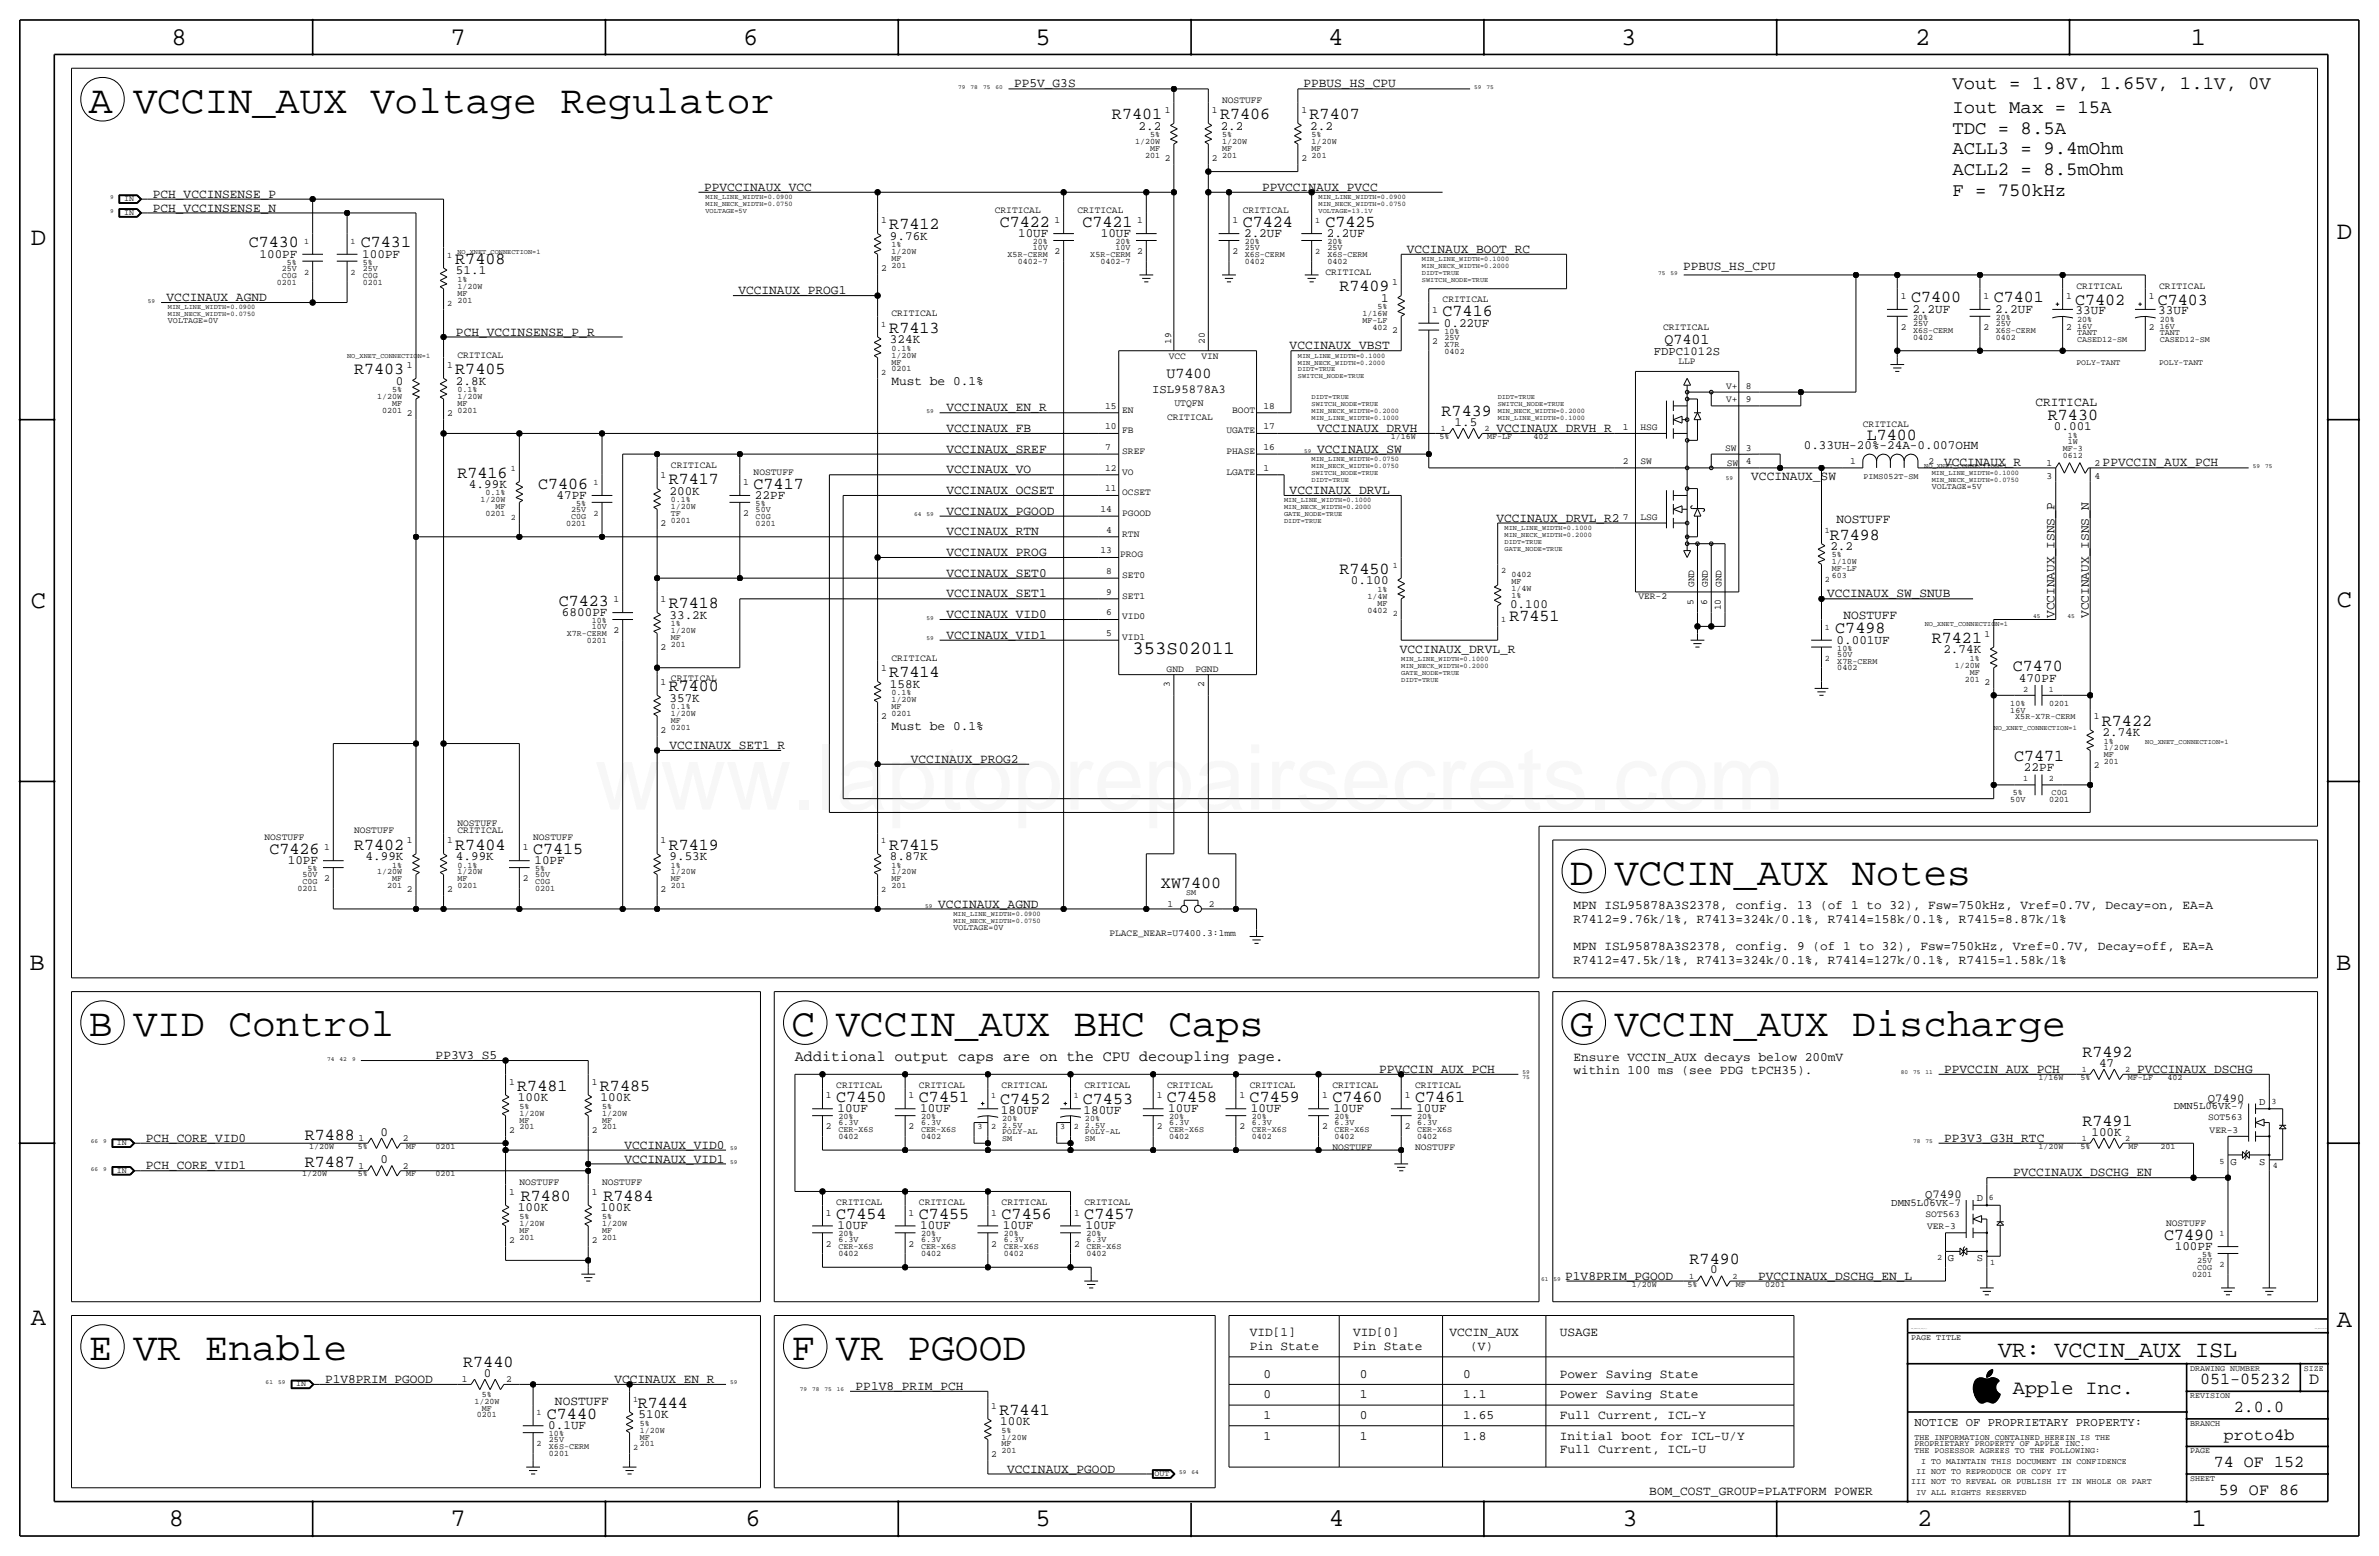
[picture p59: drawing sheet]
<svg xmlns="http://www.w3.org/2000/svg" width="877mm" height="574mm" viewBox="0 0 877 574" stroke-linecap="round" stroke-linejoin="round" font-family="sans-serif">
<defs><g id="words">
<text font-size="33.5" fill="#f00" x="219.3" y="298.4">www.laptoprepairsecrets.com</text>
<g font-size="14.6">
<text x="32.7" y="41.7">A VCCIN_AUX Voltage Regulator</text>
<text x="578.8" y="326.1">D VCCIN_AUX Notes</text>
<text x="32.7" y="382">B VID Control</text>
<text x="291.8" y="382">C VCCIN_AUX BHC Caps</text>
<text x="578.8" y="382">G VCCIN_AUX Discharge</text>
<text x="32.7" y="501.4">E VR Enable</text>
<text x="291.8" y="501.4">F VR PGOOD</text>
</g>
<g font-size="9.4">
<text x="63.2" y="16.5">8</text>
<text x="166.1" y="16.5">7</text>
<text x="274" y="16.5">6</text>
<text x="381.7" y="16.5">5</text>
<text x="489.7" y="16.5">4</text>
<text x="597.6" y="16.5">3</text>
<text x="706.1" y="16.5">2</text>
<text x="807.7" y="16.5">1</text>
<text x="861.5" y="88.1">D</text>
<text x="11.4" y="90.4">D</text>
<text x="11.4" y="224.3">C</text>
<text x="861.5" y="223.8">C</text>
<text x="10.9" y="357.6">B</text>
<text x="861.3" y="357.4">B</text>
<text x="11.4" y="488.4">A</text>
<text x="861.5" y="489.2">A</text>
<text x="62.2" y="562.6">8</text>
<text x="166.1" y="562.6">7</text>
<text x="274.8" y="562.6">6</text>
<text x="381.7" y="562.6">5</text>
<text x="489.9" y="562.6">4</text>
<text x="598.1" y="562.6">3</text>
<text x="706.8" y="562.6">2</text>
<text x="807.9" y="562.6">1</text>
</g>
<text font-size="8.6" x="736.7" y="500.1">VR: VCCIN_AUX ISL</text>
<text font-size="7.4" x="742.1" y="513.9">Apple Inc.</text>
<g font-size="7">
<text x="719.8" y="32.8">Vout = 1.8V, 1.65V, 1.1V, 0V</text>
<text x="719.8" y="41.7">Iout Max = 15A</text>
<text x="719.8" y="49.3">TDC = 8.5A</text>
<text x="719.8" y="56.9">ACLL3 = 9.4mOhm</text>
<text x="719.8" y="64.5">ACLL2 = 8.5mOhm</text>
<text x="719.8" y="72.1">F = 750kHz</text>
<text x="417.5" y="241.1">353S02011</text>
</g>
<g font-size="6.2">
<text x="410" y="43.9">R7401</text>
<text x="449.8" y="43.9">R7406</text>
<text x="482.8" y="43.9">R7407</text>
<text x="368.6" y="83.6">C7422</text>
<text x="399" y="83.6">C7421</text>
<text x="458.2" y="83.6">C7424</text>
<text x="488.6" y="83.6">C7425</text>
<text x="327.9" y="84.6">R7412</text>
<text x="91.7" y="91.2">C7430</text>
<text x="133" y="91.2">C7431</text>
<text x="167.8" y="97.3">R7408</text>
<text x="493.8" y="107.4">R7409</text>
<text x="704.6" y="111.5">C7400</text>
<text x="735" y="111.5">C7401</text>
<text x="765" y="112.3">C7402</text>
<text x="795.5" y="112.3">C7403</text>
<text x="531.8" y="116.6">C7416</text>
<text x="327.9" y="122.7">R7413</text>
<text x="130.6" y="137.9">R7403</text>
<text x="167.8" y="137.9">R7405</text>
<text x="531.5" y="153.4">R7439</text>
<text x="755" y="154.9">R7430</text>
<text x="688.2" y="162">L7400</text>
<text x="168.7" y="176">R7416</text>
<text x="246.6" y="178.6">R7417</text>
<text x="198.4" y="180.1">C7406</text>
<text x="277.8" y="180.1">C7417</text>
<text x="674.6" y="198.9">R7498</text>
<text x="493.8" y="211.6">R7450</text>
<text x="206" y="223.3">C7423</text>
<text x="246.6" y="224.3">R7418</text>
<text x="556.5" y="228.9">R7451</text>
<text x="676.6" y="233.4">C7498</text>
<text x="712.2" y="237">R7421</text>
<text x="327.9" y="249.7">R7414</text>
<text x="742" y="247.4">C7470</text>
<text x="246.6" y="254.8">R7400</text>
<text x="774.9" y="267.5">R7422</text>
<text x="742.5" y="280.4">C7471</text>
<text x="99.3" y="314.7">C7426</text>
<text x="130.6" y="313.2">R7402</text>
<text x="167.8" y="313.2">R7404</text>
<text x="196.5" y="314.7">C7415</text>
<text x="246.6" y="313.2">R7419</text>
<text x="327.9" y="313.2">R7415</text>
<text x="428" y="327.1">XW7400</text>
<text x="767.7" y="389.6">R7492</text>
<text x="190.7" y="402.1">R7481</text>
<text x="221.2" y="402.1">R7485</text>
<text x="308.3" y="406.1">C7450</text>
<text x="338.8" y="406.1">C7451</text>
<text x="368.8" y="406.9">C7452</text>
<text x="399.2" y="406.9">C7453</text>
<text x="430.2" y="406.1">C7458</text>
<text x="460.7" y="406.1">C7459</text>
<text x="491.2" y="406.1">C7460</text>
<text x="521.7" y="406.1">C7461</text>
<text x="767.7" y="415">R7491</text>
<text x="112.4" y="420.1">R7488</text>
<text x="112.4" y="430.3">R7487</text>
<text x="192" y="442.7">R7480</text>
<text x="222.5" y="442.7">R7484</text>
<text x="308.3" y="449.3">C7454</text>
<text x="338.8" y="449.3">C7455</text>
<text x="369.3" y="449.3">C7456</text>
<text x="399.7" y="449.3">C7457</text>
<text x="797.8" y="456.9">C7490</text>
<text x="622.9" y="465.8">R7490</text>
<text x="170.8" y="503.9">R7440</text>
<text x="811.1" y="510.3">051-05232</text>
<text x="851.3" y="510.3">D</text>
<text x="235.2" y="518.9">R7444</text>
<text x="368.5" y="521.5">R7441</text>
<text x="823.6" y="520.4">2.0.0</text>
<text x="201.6" y="523">C7440</text>
<text x="819.9" y="530.6">proto4b</text>
<text x="816.2" y="540.8">74 OF 152</text>
<text x="818" y="550.9">59 OF 86</text>
</g>
<g font-size="5.6">
<text x="613.6" y="126.7">Q7401</text>
<text x="430" y="139.4">U7400</text>
<text x="293.1" y="390.9">Additional output caps are on the CPU decoupling page.</text>
</g>
<g font-size="4.7">
<text x="373.8" y="32.2">PP5V_G3S</text>
<text x="480.5" y="32.2">PPBUS_HS_CPU</text>
<text x="419.8" y="47.8">2.2</text>
<text x="450" y="47.8">2.2</text>
<text x="483" y="47.8">2.2</text>
<text x="259.5" y="70.3">PPVCCINAUX_VCC</text>
<text x="465.3" y="70.3">PPVCCINAUX_PVCC</text>
<text x="56.3" y="72.9">PCH_VCCINSENSE_P</text>
<text x="56.3" y="78">PCH_VCCINSENSE_N</text>
<text x="328.1" y="88.4">9.76K</text>
<text x="375.3" y="87.4">10UF</text>
<text x="405.8" y="87.4">10UF</text>
<text x="458.7" y="87.4">2.2UF</text>
<text x="489.1" y="87.4">2.2UF</text>
<text x="95.7" y="95">100PF</text>
<text x="133.5" y="95">100PF</text>
<text x="518.6" y="93.2">VCCINAUX_BOOT_RC</text>
<text x="168.1" y="101.1">51.1</text>
<text x="620.5" y="99.6">PPBUS_HS_CPU</text>
<text x="61.4" y="111">VCCINAUX_AGND</text>
<text x="272.2" y="108.4">VCCINAUX_PROG1</text>
<text x="509.2" y="111.3">1</text>
<text x="705" y="115.3">2.2UF</text>
<text x="735.5" y="115.3">2.2UF</text>
<text x="765.2" y="115.8">33UF</text>
<text x="795.7" y="115.8">33UF</text>
<text x="168.1" y="123.7">PCH_VCCINSENSE_P_R</text>
<text x="532.3" y="120.4">0.22UF</text>
<text x="328.1" y="126.5">324K</text>
<text x="475.5" y="128.8">VCCINAUX_VBST</text>
<text x="146" y="141.7">0</text>
<text x="168.1" y="141.7">2.8K</text>
<text x="328.6" y="142">Must be 0.1%</text>
<text x="750.4" y="149.6">CRITICAL</text>
<text x="349" y="151.6">VCCINAUX_EN_R</text>
<text x="349" y="159.2">VCCINAUX_FB</text>
<text x="485.6" y="159.2">VCCINAUX_DRVH</text>
<text x="536.2" y="157">1.5</text>
<text x="551.7" y="159.2">VCCINAUX_DRVH_R</text>
<text x="757.2" y="158.5">0.001</text>
<text x="349" y="166.9">VCCINAUX_SREF</text>
<text x="485.6" y="166.9">VCCINAUX_SW</text>
<text x="665" y="165.6">0.33UH-20%-24A-0.007OHM</text>
<text x="716.8" y="171.9">VCCINAUX_R</text>
<text x="775.2" y="171.9">PPVCCIN_AUX_PCH</text>
<text x="172.9" y="179.8">4.99K</text>
<text x="349" y="174.5">VCCINAUX_VO</text>
<text x="645.6" y="177">VCCINAUX_SW</text>
<text x="205.2" y="183.9">47PF</text>
<text x="246.8" y="182.4">200K</text>
<text x="278.3" y="183.9">22PF</text>
<text x="349" y="182.1">VCCINAUX_OCSET</text>
<text x="475.5" y="182.1">VCCINAUX_DRVL</text>
<text x="349" y="189.7">VCCINAUX_PGOOD</text>
<text x="349" y="197.3">VCCINAUX_RTN</text>
<text x="551.7" y="192.3">VCCINAUX_DRVL_R2</text>
<text x="677.1" y="192.8">NOSTUFF</text>
<text x="674.8" y="202.7">2.2</text>
<text x="349" y="205">VCCINAUX_PROG</text>
<text x="349" y="212.6">VCCINAUX_SET0</text>
<text x="498" y="215.4">0.100</text>
<text x="349" y="220.2">VCCINAUX_SET1</text>
<text x="673.6" y="220.2">VCCINAUX_SW_SNUB</text>
<text x="207.2" y="227.1">6800PF</text>
<text x="349" y="227.8">VCCINAUX_VID0</text>
<text x="556.7" y="224.1">0.100</text>
<text x="757.4" y="227.8" transform="rotate(-90 757.4 227.8)">VCCINAUX_ISNS_P</text>
<text x="770.1" y="227.8" transform="rotate(-90 770.1 227.8)">VCCINAUX_ISNS_N</text>
<text x="246.8" y="228.1">33.2K</text>
<text x="679.6" y="228.3">NOSTUFF</text>
<text x="349" y="235.4">VCCINAUX_VID1</text>
<text x="677.1" y="237.2">0.001UF</text>
<text x="516.1" y="240.5">VCCINAUX_DRVL_R</text>
<text x="716.4" y="240.8">2.74K</text>
<text x="744.3" y="251.2">470PF</text>
<text x="328.1" y="253.5">158K</text>
<text x="246.8" y="258.6">357K</text>
<text x="328.6" y="269">Must be 0.1%</text>
<text x="775.1" y="271.3">2.74K</text>
<text x="246.8" y="276.1">VCCINAUX_SET1_R</text>
<text x="335.8" y="281.2">VCCINAUX_PROG2</text>
<text x="746.2" y="284.2">22PF</text>
<text x="134.8" y="317">4.99K</text>
<text x="168.1" y="317">4.99K</text>
<text x="246.8" y="317">9.53K</text>
<text x="328.1" y="317">8.87K</text>
<text x="106.1" y="318.5">10PF</text>
<text x="197" y="318.5">10PF</text>
<text x="345.9" y="334.5">VCCINAUX_AGND</text>
<text x="580.1" y="335">MPN ISL95878A3S2378, config. 13 (of 1 to 32), Fsw=750kHz, Vref=0.7V, Decay=on, EA=A</text>
<text x="580.1" y="340.1">R7412=9.76k/1%, R7413=324k/0.1%, R7414=158k/0.1%, R7415=8.87k/1%</text>
<text x="580.1" y="350.3">MPN ISL95878A3S2378, config. 9 (of 1 to 32), Fsw=750kHz, Vref=0.7V, Decay=off, EA=A</text>
<text x="580.1" y="355.3">R7412=47.5k/1%, R7413=324k/0.1%, R7414=127k/0.1%, R7415=1.58k/1%</text>
<text x="160.6" y="390.4">PP3V3_S5</text>
<text x="508.5" y="395.5">PPVCCIN_AUX_PCH</text>
<text x="580.1" y="396">within 100 ms (see PDG tPCH35).</text>
<text x="580.1" y="390.9">Ensure VCCIN_AUX decays below 200mV</text>
<text x="716.8" y="395.5">PPVCCIN_AUX_PCH</text>
<text x="773.9" y="393.2">47</text>
<text x="787.9" y="395.5">PVCCINAUX_DSCHG</text>
<text x="191" y="405.9">100K</text>
<text x="221.4" y="405.9">100K</text>
<text x="308.8" y="410">10UF</text>
<text x="339.3" y="410">10UF</text>
<text x="369" y="410.5">180UF</text>
<text x="399.5" y="410.5">180UF</text>
<text x="430.7" y="410">10UF</text>
<text x="461.2" y="410">10UF</text>
<text x="491.7" y="410">10UF</text>
<text x="522.2" y="410">10UF</text>
<text x="140.3" y="418.6">0</text>
<text x="771.1" y="418.6">100K</text>
<text x="53.8" y="420.9">PCH_CORE_VID0</text>
<text x="230.2" y="423.4">VCCINAUX_VID0</text>
<text x="716.8" y="420.9">PP3V3_G3H_RTC</text>
<text x="53.8" y="431">PCH_CORE_VID1</text>
<text x="140.3" y="428.8">0</text>
<text x="230.2" y="428.5">VCCINAUX_VID1</text>
<text x="742.2" y="433.6">PVCCINAUX_DSCHG_EN</text>
<text x="191" y="446.5">100K</text>
<text x="221.4" y="446.5">100K</text>
<text x="308.8" y="453.1">10UF</text>
<text x="339.3" y="453.1">10UF</text>
<text x="369.8" y="453.1">10UF</text>
<text x="400.2" y="453.1">10UF</text>
<text x="801.8" y="460.8">100PF</text>
<text x="577.1" y="471.7">P1V8PRIM_PGOOD</text>
<text x="630.5" y="469.4">0</text>
<text x="648.2" y="471.7">PVCCINAUX_DSCHG_EN_L</text>
<text x="460.7" y="492.5">VID[1]</text>
<text x="460.7" y="497.6">Pin State</text>
<text x="498.8" y="492.5">VID[0]</text>
<text x="498.8" y="497.6">Pin State</text>
<text x="534.4" y="492.5">VCCIN_AUX</text>
<text x="542" y="497.6">(V)</text>
<text x="575" y="492.5">USAGE</text>
<text x="119.8" y="509.8">P1V8PRIM_PGOOD</text>
<text x="178.4" y="507.5">0</text>
<text x="226.5" y="509.8">VCCINAUX_EN_R</text>
<text x="465.8" y="507.7">0</text>
<text x="501.4" y="507.7">0</text>
<text x="539.5" y="507.7">0</text>
<text x="575" y="507.7">Power Saving State</text>
<text x="315.4" y="512.3">PP1V8_PRIM_PCH</text>
<text x="465.8" y="515.4">0</text>
<text x="501.4" y="515.4">1</text>
<text x="539.5" y="515.4">1.1</text>
<text x="575" y="515.4">Power Saving State</text>
<text x="204.6" y="517.9">NOSTUFF</text>
<text x="202.1" y="526.8">0.1UF</text>
<text x="235.4" y="522.7">510K</text>
<text x="368.7" y="525.3">100K</text>
<text x="465.8" y="523">1</text>
<text x="501.4" y="523">0</text>
<text x="539.5" y="523">1.65</text>
<text x="575" y="523">Full Current, ICL-Y</text>
<text x="465.8" y="530.6">1</text>
<text x="501.4" y="530.6">1</text>
<text x="539.5" y="530.6">1.8</text>
<text x="575" y="530.6">Initial boot for ICL-U/Y</text>
<text x="575" y="535.7">Full Current, ICL-U</text>
<text x="371.3" y="542.8">VCCINAUX_PGOOD</text>
<text x="608" y="550.9">BOM_COST_GROUP=PLATFORM POWER</text>
</g>
<g font-size="4.5">
<text x="609.8" y="130.9">FDPC1012S</text>
<text x="424.8" y="144.8">ISL95878A3</text>
<text x="813.9" y="406.1">Q7490</text>
<text x="709.8" y="441.7">Q7490</text>
<text x="705.8" y="525.5">NOTICE OF PROPRIETARY PROPERTY:</text>
</g>
<g font-size="3.9">
<text x="801.4" y="408.9">DMN5L06VK-7</text>
<text x="697.3" y="444.5">DMN5L06VK-7</text>
</g>
<g font-size="3.8">
<text x="832.9" y="407.2">D</text>
<text x="822.3" y="429.3">G</text>
<text x="832.9" y="429.3">S</text>
<text x="728.8" y="442.7">D</text>
<text x="718.1" y="464.8">G</text>
<text x="728.8" y="464.8">S</text>
</g>
<text font-size="3.6" x="432.9" y="149.6">UTQFN</text>
<g font-size="3.5">
<text x="429.4" y="41.6">1</text>
<text x="446.8" y="41.6">1</text>
<text x="450.6" y="37.8">NOSTUFF</text>
<text x="479.8" y="41.6">1</text>
<text x="429.4" y="59.4">2</text>
<text x="446.8" y="59.4">2</text>
<text x="479.8" y="59.4">2</text>
<text x="324.8" y="82.3">1</text>
<text x="366.7" y="78.5">CRITICAL</text>
<text x="388.8" y="82.3">1</text>
<text x="397.2" y="78.5">CRITICAL</text>
<text x="419.2" y="82.3">1</text>
<text x="454.4" y="82.3">1</text>
<text x="458.2" y="78.5">CRITICAL</text>
<text x="388.8" y="93.7">2</text>
<text x="419.2" y="93.7">2</text>
<text x="454.4" y="93.7">2</text>
<text x="324.8" y="100.1">2</text>
<text x="488.7" y="101.3">CRITICAL</text>
<text x="513.2" y="105.1">1</text>
<text x="765.5" y="106.4">CRITICAL</text>
<text x="796" y="106.4">CRITICAL</text>
<text x="531.8" y="111.5">CRITICAL</text>
<text x="700.8" y="110.2">1</text>
<text x="731.2" y="110.2">1</text>
<text x="761.7" y="110.2">1</text>
<text x="792.2" y="110.2">1</text>
<text x="328.6" y="116.6">CRITICAL</text>
<text x="528" y="115.3">1</text>
<text x="513.2" y="122.9">2</text>
<text x="613.1" y="121.6">CRITICAL</text>
<text x="700.8" y="121.6">2</text>
<text x="731.2" y="121.6">2</text>
<text x="761.7" y="121.6">2</text>
<text x="792.2" y="121.6">2</text>
<text x="168.6" y="131.8">CRITICAL</text>
<text x="431.8" y="126.7" transform="rotate(-90 431.8 126.7)">19</text>
<text x="444.2" y="126.7" transform="rotate(-90 444.2 126.7)">20</text>
<text x="528" y="126.7">2</text>
<text x="150" y="135.6">1</text>
<text x="164.8" y="135.6">1</text>
<text x="430.9" y="132.3">VCC</text>
<text x="442.9" y="132.3">VIN</text>
<text x="618.8" y="134.3">LLP</text>
<text x="636.3" y="143.2">V+</text>
<text x="643.6" y="143.2">8</text>
<text x="636.3" y="148.3">V+</text>
<text x="643.6" y="148.3">9</text>
<text x="150" y="153.4">2</text>
<text x="164.8" y="153.4">2</text>
<text x="407.4" y="150.6">15</text>
<text x="413.7" y="152.1">EN</text>
<text x="430.2" y="154.7">CRITICAL</text>
<text x="454.3" y="152.1">BOOT</text>
<text x="465.8" y="150.6">18</text>
<text x="407.4" y="158.2">10</text>
<text x="413.7" y="159.7">FB</text>
<text x="452.2" y="159.7">UGATE</text>
<text x="465.8" y="158.2">17</text>
<text x="598.3" y="158.5">1</text>
<text x="604.7" y="158.5">HSG</text>
<text x="686.8" y="157.2">CRITICAL</text>
<text x="407.4" y="165.8">7</text>
<text x="413.7" y="167.4">SREF</text>
<text x="452.2" y="167.4">PHASE</text>
<text x="465.8" y="165.8">16</text>
<text x="636" y="166.4">SW</text>
<text x="643.6" y="166.1">3</text>
<text x="247.4" y="172.4">CRITICAL</text>
<text x="407.4" y="173.5">12</text>
<text x="465.8" y="173.5">1</text>
<text x="598.3" y="171.2">2</text>
<text x="604.7" y="171.2">SW</text>
<text x="636.6" y="171.7">SW</text>
<text x="643.6" y="171.2">4</text>
<text x="682.1" y="171.2">1</text>
<text x="710.9" y="171.2">2</text>
<text x="754.5" y="171.7">1</text>
<text x="772.1" y="171.7">2</text>
<text x="243.5" y="176.3">1</text>
<text x="274" y="178.8">1</text>
<text x="277.8" y="175">NOSTUFF</text>
<text x="413.7" y="175">VO</text>
<text x="452.2" y="175">LGATE</text>
<text x="754.5" y="176.5">3</text>
<text x="772.1" y="176.5">4</text>
<text x="407.4" y="181.1">11</text>
<text x="413.7" y="182.6">OCSET</text>
<text x="274" y="190.2">2</text>
<text x="405.7" y="188.7">14</text>
<text x="413.7" y="190.2">PGOOD</text>
<text x="598.3" y="191.5">7</text>
<text x="604.7" y="191.5">LSG</text>
<text x="243.5" y="194">2</text>
<text x="407.8" y="196.3">4</text>
<text x="413.7" y="197.9">RTN</text>
<text x="405.7" y="203.9">13</text>
<text x="413" y="205.5">PROG</text>
<text x="407.8" y="211.6">8</text>
<text x="413.7" y="213.1">SET0</text>
<text x="226.2" y="222">1</text>
<text x="243.5" y="222">1</text>
<text x="407.8" y="219.2">9</text>
<text x="413.7" y="220.7">SET1</text>
<text x="604" y="220.6">VER-2</text>
<text x="624.6" y="216.4" transform="rotate(-90 624.6 216.4)">GND</text>
<text x="629.6" y="216.4" transform="rotate(-90 629.6 216.4)">GND</text>
<text x="634.7" y="216.4" transform="rotate(-90 634.7 216.4)">GND</text>
<text x="407.8" y="226.8">6</text>
<text x="624.3" y="222.8" transform="rotate(-90 624.3 222.8)">5</text>
<text x="629.4" y="222.8" transform="rotate(-90 629.4 222.8)">6</text>
<text x="634.5" y="225" transform="rotate(-90 634.5 225)">10</text>
<text x="226.2" y="233.4">2</text>
<text x="413.7" y="228.3">VID0</text>
<text x="243.5" y="239.8">2</text>
<text x="407.8" y="234.4">5</text>
<text x="413.7" y="236">VID1</text>
<text x="731.7" y="234.7">1</text>
<text x="328.6" y="243.6">CRITICAL</text>
<text x="247.4" y="251.2">CRITICAL</text>
<text x="324.8" y="247.4">1</text>
<text x="430.1" y="247.6">GND</text>
<text x="440.7" y="247.6">PGND</text>
<text x="243.5" y="252.5">1</text>
<text x="431.3" y="253.3" transform="rotate(-90 431.3 253.3)">3</text>
<text x="444" y="253.3" transform="rotate(-90 444 253.3)">2</text>
<text x="731.7" y="252.5">2</text>
<text x="324.8" y="265.2">2</text>
<text x="771.9" y="265.2">1</text>
<text x="243.5" y="270.2">2</text>
<text x="771.9" y="282.9">2</text>
<text x="168.6" y="304.5">NOSTUFF</text>
<text x="97.5" y="309.6">NOSTUFF</text>
<text x="130.5" y="307.1">NOSTUFF</text>
<text x="150" y="310.9">1</text>
<text x="164.8" y="310.9">1</text>
<text x="168.6" y="307.1">CRITICAL</text>
<text x="196.6" y="309.6">NOSTUFF</text>
<text x="243.5" y="310.9">1</text>
<text x="119.5" y="313.4">1</text>
<text x="192.7" y="313.4">1</text>
<text x="119.5" y="324.9">2</text>
<text x="150" y="328.7">2</text>
<text x="164.8" y="328.7">2</text>
<text x="192.7" y="324.9">2</text>
<text x="243.5" y="328.7">2</text>
<text x="430.5" y="334.3">1</text>
<text x="445.7" y="334.3">2</text>
<text x="409" y="345.2">PLACE_NEAR=U7400.3:1mm</text>
<text x="187.7" y="399.8">1</text>
<text x="218.1" y="399.8">1</text>
<text x="308.3" y="401.1">CRITICAL</text>
<text x="338.8" y="401.1">CRITICAL</text>
<text x="369.3" y="401.1">CRITICAL</text>
<text x="399.8" y="401.1">CRITICAL</text>
<text x="430.2" y="401.1">CRITICAL</text>
<text x="460.7" y="401.1">CRITICAL</text>
<text x="491.2" y="401.1">CRITICAL</text>
<text x="521.7" y="401.1">CRITICAL</text>
<text x="304.5" y="404.9">1</text>
<text x="335" y="404.9">1</text>
<text x="426.4" y="404.9">1</text>
<text x="456.9" y="404.9">1</text>
<text x="487.4" y="404.9">1</text>
<text x="517.9" y="404.9">1</text>
<text x="814" y="413">SOT563</text>
<text x="187.7" y="417.6">2</text>
<text x="218.1" y="417.6">2</text>
<text x="304.5" y="416.3">2</text>
<text x="335" y="416.3">2</text>
<text x="426.4" y="416.3">2</text>
<text x="456.9" y="416.3">2</text>
<text x="487.4" y="416.3">2</text>
<text x="517.9" y="416.3">2</text>
<text x="814.6" y="417.6">VER-3</text>
<text x="132.2" y="420.6">1</text>
<text x="148.5" y="420.6">2</text>
<text x="491.2" y="423.9">NOSTUFF</text>
<text x="521.7" y="423.9">NOSTUFF</text>
<text x="132.2" y="430.8">1</text>
<text x="148.5" y="430.8">2</text>
<text x="191.5" y="436.6">NOSTUFF</text>
<text x="222" y="436.6">NOSTUFF</text>
<text x="187.7" y="440.4">1</text>
<text x="218.1" y="440.4">1</text>
<text x="304.5" y="448.1">1</text>
<text x="308.3" y="444.2">CRITICAL</text>
<text x="335" y="448.1">1</text>
<text x="338.8" y="444.2">CRITICAL</text>
<text x="365.5" y="448.1">1</text>
<text x="369.3" y="444.2">CRITICAL</text>
<text x="396" y="448.1">1</text>
<text x="399.8" y="444.2">CRITICAL</text>
<text x="709.9" y="448.6">SOT563</text>
<text x="710.5" y="453.1">VER-3</text>
<text x="798.6" y="451.9">NOSTUFF</text>
<text x="187.7" y="458.2">2</text>
<text x="218.1" y="458.2">2</text>
<text x="304.5" y="459.5">2</text>
<text x="335" y="459.5">2</text>
<text x="365.5" y="459.5">2</text>
<text x="396" y="459.5">2</text>
<text x="170.3" y="509.5">1</text>
<text x="186.6" y="509.5">2</text>
<text x="365.5" y="519.2">1</text>
<text x="365.5" y="537">2</text>
</g>
<g font-size="3.1">
<text x="418.4" y="53.1">1/20W</text>
<text x="424" y="50.5">5%</text>
<text x="450.5" y="50.5">5%</text>
<text x="450.5" y="53.1">1/20W</text>
<text x="483.6" y="53.1">1/20W</text>
<text x="483.6" y="50.5">5%</text>
<text x="422.1" y="58.2">201</text>
<text x="424" y="55.6">MF</text>
<text x="450.5" y="58.2">201</text>
<text x="450.5" y="55.6">MF</text>
<text x="483.6" y="58.2">201</text>
<text x="483.6" y="55.6">MF</text>
<text x="45.8" y="74.2">IN</text>
<text x="45.8" y="79.2">IN</text>
<text x="484.8" y="82.3">1</text>
<text x="112.1" y="89.9">1</text>
<text x="129.2" y="89.9">1</text>
<text x="380.7" y="89.9">20%</text>
<text x="411.2" y="89.9">20%</text>
<text x="458.9" y="89.9">20%</text>
<text x="489.4" y="89.9">20%</text>
<text x="164.8" y="95">1</text>
<text x="328.6" y="93.7">1/20W</text>
<text x="328.6" y="91.2">1%</text>
<text x="371.5" y="94.7">X5R-CERM</text>
<text x="380.7" y="92.2">10V</text>
<text x="402" y="94.7">X5R-CERM</text>
<text x="411.2" y="92.2">10V</text>
<text x="458.9" y="92.2">25V</text>
<text x="458.9" y="94.7">X6S-CERM</text>
<text x="484.8" y="93.7">2</text>
<text x="489.4" y="92.2">25V</text>
<text x="489.4" y="94.7">X6S-CERM</text>
<text x="103.9" y="99.8">25V</text>
<text x="105.7" y="97.5">5%</text>
<text x="112.1" y="101.3">2</text>
<text x="129.2" y="101.3">2</text>
<text x="133.8" y="97.5">5%</text>
<text x="133.8" y="99.8">25V</text>
<text x="328.6" y="98.8">201</text>
<text x="328.6" y="96.3">MF</text>
<text x="375.2" y="97.3">0402-7</text>
<text x="405.7" y="97.3">0402-7</text>
<text x="458.9" y="97.3">0402</text>
<text x="489.4" y="97.3">0402</text>
<text x="102" y="104.9">0201</text>
<text x="103.9" y="102.4">C0G</text>
<text x="133.8" y="102.4">C0G</text>
<text x="133.8" y="104.9">0201</text>
<text x="168.6" y="106.4">1/20W</text>
<text x="168.6" y="103.9">1%</text>
<text x="164.8" y="112.8">2</text>
<text x="168.6" y="111.5">201</text>
<text x="168.6" y="109">MF</text>
<text x="61.9" y="119.1">VOLTAGE=0V</text>
<text x="502.3" y="116.6">1/16W</text>
<text x="502.3" y="119.1">MF-LF</text>
<text x="507.8" y="114">5%</text>
<text x="705.3" y="117.9">20%</text>
<text x="735.8" y="117.9">20%</text>
<text x="765.8" y="118.6">20%</text>
<text x="796.2" y="118.6">20%</text>
<text x="324.8" y="120.4">1</text>
<text x="506" y="121.7">402</text>
<text x="532.6" y="125.2">25V</text>
<text x="532.6" y="122.9">10%</text>
<text x="705.3" y="122.7">X6S-CERM</text>
<text x="705.3" y="125.2">0402</text>
<text x="705.3" y="120.1">25V</text>
<text x="735.8" y="122.7">X6S-CERM</text>
<text x="735.8" y="125.2">0402</text>
<text x="735.8" y="120.1">25V</text>
<text x="765.8" y="126">CASED12-SM</text>
<text x="765.8" y="121.2">16V</text>
<text x="765.8" y="123.4">TANT</text>
<text x="796.2" y="126">CASED12-SM</text>
<text x="796.2" y="121.2">16V</text>
<text x="796.2" y="123.4">TANT</text>
<text x="328.6" y="131.8">1/20W</text>
<text x="328.6" y="129.3">0.1%</text>
<text x="532.6" y="130.3">0402</text>
<text x="532.6" y="127.8">X7R</text>
<text x="328.6" y="136.9">0201</text>
<text x="328.6" y="134.4">MF</text>
<text x="324.8" y="138.2">2</text>
<text x="139" y="147.1">1/20W</text>
<text x="144.6" y="149.6">MF</text>
<text x="144.6" y="144.5">5%</text>
<text x="168.6" y="144.5">0.1%</text>
<text x="168.6" y="147.1">1/20W</text>
<text x="168.6" y="149.6">MF</text>
<text x="140.9" y="152.1">0201</text>
<text x="168.6" y="152.1">0201</text>
<text x="512.7" y="161.8">1/16W</text>
<text x="530.7" y="161.8">5%</text>
<text x="531.2" y="159">1</text>
<text x="547.3" y="159">2</text>
<text x="548.3" y="161.8">MF-LF</text>
<text x="565.4" y="161.8">402</text>
<text x="762.4" y="161.3">1%</text>
<text x="760.5" y="166.4">MF-3</text>
<text x="762.4" y="163.8">1W</text>
<text x="188.3" y="173.7">1</text>
<text x="760.5" y="168.9">0612</text>
<text x="218.8" y="178.8">1</text>
<text x="687" y="176.5">PIMS052T-SM</text>
<text x="177.1" y="185.2">1/20W</text>
<text x="179" y="182.6">0.1%</text>
<text x="247.3" y="185.2">0.1%</text>
<text x="712.2" y="180.1">VOLTAGE=5V</text>
<text x="179" y="190.2">0201</text>
<text x="182.7" y="187.7">MF</text>
<text x="188.3" y="191.5">2</text>
<text x="210.6" y="191.3">C0G</text>
<text x="210.6" y="188.7">25V</text>
<text x="212.4" y="186.4">5%</text>
<text x="218.8" y="190.2">2</text>
<text x="247.3" y="187.7">1/20W</text>
<text x="247.3" y="190.2">TF</text>
<text x="278.6" y="191.3">C0G</text>
<text x="278.6" y="186.4">5%</text>
<text x="278.6" y="188.7">50V</text>
<text x="208.7" y="193.8">0201</text>
<text x="247.3" y="192.8">0201</text>
<text x="278.6" y="193.8">0201</text>
<text x="672.8" y="196.6">1</text>
<text x="513.5" y="209.3">1</text>
<text x="675.3" y="208">1/10W</text>
<text x="675.3" y="205.5">5%</text>
<text x="553.4" y="211.4">2</text>
<text x="557.2" y="215.2">MF</text>
<text x="557.2" y="212.7">0402</text>
<text x="672.8" y="214.4">2</text>
<text x="675.3" y="210.6">MF-LF</text>
<text x="675.3" y="213.1">603</text>
<text x="504.1" y="220.7">1/4W</text>
<text x="507.8" y="218.2">1%</text>
<text x="557.2" y="220.3">1%</text>
<text x="557.2" y="217.7">1/4W</text>
<text x="504.1" y="225.8">0402</text>
<text x="507.8" y="223.3">MF</text>
<text x="513.5" y="227.1">2</text>
<text x="218.2" y="231.9">10V</text>
<text x="218.2" y="229.6">10%</text>
<text x="247.3" y="230.9">1%</text>
<text x="247.3" y="233.4">1/20W</text>
<text x="553.4" y="229.2">1</text>
<text x="672.8" y="232.2">1</text>
<text x="208.9" y="234.4">X7R-CERM</text>
<text x="216.3" y="237">0201</text>
<text x="247.3" y="236">MF</text>
<text x="247.3" y="238.5">201</text>
<text x="677.4" y="239.8">10%</text>
<text x="672.8" y="243.6">2</text>
<text x="677.4" y="244.6">X7R-CERM</text>
<text x="677.4" y="242.1">50V</text>
<text x="726.2" y="243.6">1%</text>
<text x="677.4" y="247.1">0402</text>
<text x="720.7" y="246.1">1/20W</text>
<text x="724.4" y="251.2">201</text>
<text x="726.2" y="248.7">MF</text>
<text x="328.6" y="256.3">0.1%</text>
<text x="745.9" y="255">2</text>
<text x="755.3" y="255">1</text>
<text x="247.3" y="263.9">1/20W</text>
<text x="247.3" y="261.4">0.1%</text>
<text x="328.6" y="263.9">0201</text>
<text x="328.6" y="258.8">1/20W</text>
<text x="328.6" y="261.4">MF</text>
<text x="741.1" y="262.6">16V</text>
<text x="741.1" y="260.1">10%</text>
<text x="755.5" y="260.1">0201</text>
<text x="247.3" y="266.4">MF</text>
<text x="247.3" y="269">0201</text>
<text x="743" y="265.2">X5R-X7R-CERM</text>
<text x="775.7" y="274.1">1%</text>
<text x="775.7" y="276.6">1/20W</text>
<text x="775.7" y="279.1">MF</text>
<text x="775.7" y="281.7">201</text>
<text x="742.1" y="293.1">5%</text>
<text x="745.9" y="288">1</text>
<text x="755.3" y="288">2</text>
<text x="756.4" y="293.1">C0G</text>
<text x="741.1" y="295.7">50V</text>
<text x="755.5" y="295.7">0201</text>
<text x="324.8" y="310.9">1</text>
<text x="111.5" y="323.3">50V</text>
<text x="113.3" y="321.1">5%</text>
<text x="139" y="322.3">1/20W</text>
<text x="144.6" y="319.8">1%</text>
<text x="168.6" y="319.8">0.1%</text>
<text x="168.6" y="322.3">1/20W</text>
<text x="197.3" y="321.1">5%</text>
<text x="197.3" y="323.3">50V</text>
<text x="247.3" y="322.3">1/20W</text>
<text x="247.3" y="319.8">1%</text>
<text x="328.6" y="319.8">1%</text>
<text x="328.6" y="322.3">1/20W</text>
<text x="109.6" y="328.4">0201</text>
<text x="111.5" y="325.9">C0G</text>
<text x="142.7" y="327.4">201</text>
<text x="144.6" y="324.9">MF</text>
<text x="168.6" y="327.4">0201</text>
<text x="168.6" y="324.9">MF</text>
<text x="197.3" y="328.4">0201</text>
<text x="197.3" y="325.9">C0G</text>
<text x="247.3" y="327.4">201</text>
<text x="247.3" y="324.9">MF</text>
<text x="324.8" y="328.7">2</text>
<text x="328.6" y="327.4">201</text>
<text x="328.6" y="324.9">MF</text>
<text x="437.3" y="329.9">SM</text>
<text x="351.5" y="342.6">VOLTAGE=0V</text>
<text x="767.5" y="395.2">1</text>
<text x="783.5" y="395.2">2</text>
<text x="751.5" y="398">1/16W</text>
<text x="767" y="398">5%</text>
<text x="784.5" y="398">MF-LF</text>
<text x="799.1" y="398">402</text>
<text x="365.5" y="404.9">1</text>
<text x="395.9" y="404.9">1</text>
<text x="837.4" y="406.9">3</text>
<text x="191.5" y="411.2">1/20W</text>
<text x="191.5" y="413.8">MF</text>
<text x="191.5" y="408.7">5%</text>
<text x="221.9" y="413.8">MF</text>
<text x="221.9" y="411.2">1/20W</text>
<text x="221.9" y="408.7">5%</text>
<text x="309.1" y="412.5">20%</text>
<text x="339.5" y="412.5">20%</text>
<text x="369.5" y="413.3">20%</text>
<text x="400" y="413.3">20%</text>
<text x="431" y="412.5">20%</text>
<text x="461.5" y="412.5">20%</text>
<text x="491.9" y="412.5">20%</text>
<text x="522.4" y="412.5">20%</text>
<text x="191.5" y="416.3">201</text>
<text x="221.9" y="416.3">201</text>
<text x="309.1" y="414.8">6.3V</text>
<text x="309.1" y="417.3">CER-X6S</text>
<text x="309.1" y="419.9">0402</text>
<text x="339.5" y="414.8">6.3V</text>
<text x="339.5" y="417.3">CER-X6S</text>
<text x="339.5" y="419.9">0402</text>
<text x="360.4" y="416.3">3</text>
<text x="365.5" y="416.3">2</text>
<text x="369.5" y="418.1">POLY-AL</text>
<text x="369.5" y="415.8">2.5V</text>
<text x="390.9" y="416.3">3</text>
<text x="395.9" y="416.3">2</text>
<text x="400" y="415.8">2.5V</text>
<text x="400" y="418.1">POLY-AL</text>
<text x="431" y="417.3">CER-X6S</text>
<text x="431" y="414.8">6.3V</text>
<text x="431" y="419.9">0402</text>
<text x="461.5" y="417.3">CER-X6S</text>
<text x="461.5" y="419.9">0402</text>
<text x="461.5" y="414.8">6.3V</text>
<text x="491.9" y="414.8">6.3V</text>
<text x="491.9" y="417.3">CER-X6S</text>
<text x="491.9" y="419.9">0402</text>
<text x="522.4" y="417.3">CER-X6S</text>
<text x="522.4" y="414.8">6.3V</text>
<text x="522.4" y="419.9">0402</text>
<text x="43.1" y="422.1">IN</text>
<text x="113.9" y="423.4">1/20W</text>
<text x="132" y="423.4">5%</text>
<text x="149.7" y="423.4">MF</text>
<text x="160.6" y="423.4">0201</text>
<text x="369.5" y="420.6">SM</text>
<text x="400" y="420.6">SM</text>
<text x="751.5" y="423.4">1/20W</text>
<text x="767" y="423.4">5%</text>
<text x="767.5" y="420.6">1</text>
<text x="783.5" y="420.6">2</text>
<text x="784.7" y="423.4">MF</text>
<text x="796.5" y="423.4">201</text>
<text x="818.3" y="429">5</text>
<text x="837.9" y="430.5">4</text>
<text x="43.1" y="432.3">IN</text>
<text x="111.4" y="433.6">1/20W</text>
<text x="132" y="433.6">5%</text>
<text x="149.7" y="433.6">MF</text>
<text x="160.6" y="433.6">0201</text>
<text x="733.2" y="442.5">6</text>
<text x="191.5" y="449.3">5%</text>
<text x="221.9" y="449.3">5%</text>
<text x="191.5" y="451.9">1/20W</text>
<text x="191.5" y="454.4">MF</text>
<text x="221.9" y="454.4">MF</text>
<text x="221.9" y="451.9">1/20W</text>
<text x="309.1" y="455.7">20%</text>
<text x="339.5" y="455.7">20%</text>
<text x="370" y="455.7">20%</text>
<text x="400.5" y="455.7">20%</text>
<text x="818.3" y="455.7">1</text>
<text x="191.5" y="456.9">201</text>
<text x="221.9" y="456.9">201</text>
<text x="309.1" y="460.5">CER-X6S</text>
<text x="309.1" y="458">6.3V</text>
<text x="339.5" y="460.5">CER-X6S</text>
<text x="339.5" y="458">6.3V</text>
<text x="370" y="460.5">CER-X6S</text>
<text x="370" y="458">6.3V</text>
<text x="400.5" y="460.5">CER-X6S</text>
<text x="400.5" y="458">6.3V</text>
<text x="309.1" y="463">0402</text>
<text x="339.5" y="463">0402</text>
<text x="370" y="463">0402</text>
<text x="400.5" y="463">0402</text>
<text x="714.1" y="464.6">2</text>
<text x="733.8" y="466.1">1</text>
<text x="810" y="465.6">25V</text>
<text x="811.8" y="463.3">5%</text>
<text x="818.3" y="467.1">2</text>
<text x="622.7" y="471.4">1</text>
<text x="638.8" y="471.4">2</text>
<text x="808.1" y="470.7">0201</text>
<text x="810" y="468.1">C0G</text>
<text x="601.6" y="474.2">1/20W</text>
<text x="622.2" y="474.2">5%</text>
<text x="640" y="474.2">MF</text>
<text x="650.8" y="474.2">0201</text>
<text x="704.5" y="493.8">PAGE TITLE</text>
<text x="807.4" y="505.2">DRAWING NUMBER</text>
<text x="849.3" y="505.2">SIZE</text>
<text x="109.2" y="511">IN</text>
<text x="177.7" y="514.9">5%</text>
<text x="807.4" y="515.4">REVISION</text>
<text x="174.9" y="517.4">1/20W</text>
<text x="177.7" y="519.9">MF</text>
<text x="197.8" y="521.7">1</text>
<text x="233.4" y="516.6">1</text>
<text x="175.8" y="522.5">0201</text>
<text x="235.9" y="525.5">5%</text>
<text x="807.4" y="525.5">BRANCH</text>
<text x="197.8" y="533.1">2</text>
<text x="202.4" y="531.6">25V</text>
<text x="202.4" y="529.3">10%</text>
<text x="235.9" y="533.1">201</text>
<text x="235.9" y="530.6">MF</text>
<text x="235.9" y="528.1">1/20W</text>
<text x="369.3" y="528.1">5%</text>
<text x="369.3" y="530.6">1/20W</text>
<text x="369.3" y="533.1">MF</text>
<text x="705.8" y="533.1">PROPRIETARY PROPERTY OF APPLE INC.</text>
<text x="705.8" y="530.6">THE INFORMATION CONTAINED HEREIN IS THE</text>
<text x="202.4" y="534.2">X6S-CERM</text>
<text x="202.4" y="536.7">0201</text>
<text x="233.4" y="534.4">2</text>
<text x="369.3" y="535.7">201</text>
<text x="705.8" y="535.7">THE POSESSOR AGREES TO THE FOLLOWING:</text>
<text x="708.2" y="539.5">I TO MAINTAIN THIS DOCUMENT IN CONFIDENCE</text>
<text x="807.4" y="535.7">PAGE</text>
<text x="425.7" y="544.1">OUT</text>
<text x="706.4" y="543.3">II NOT TO REPRODUCE OR COPY IT</text>
<text x="807.4" y="545.8">SHEET</text>
<text x="704.5" y="547.1">III NOT TO REVEAL OR PUBLISH IT IN WHOLE OR PART</text>
<text x="706.4" y="550.9">IV ALL RIGHTS RESERVED</text>
</g>
<g font-size="3">
<text x="765.5" y="134.4">POLY-TANT</text>
<text x="796" y="134.4">POLY-TANT</text>
</g>
<g font-size="2.6">
<text x="260" y="73.4">MIN_LINE_WIDTH=0.0900</text>
<text x="260" y="76">MIN_NECK_WIDTH=0.0750</text>
<text x="486.1" y="73.4">MIN_LINE_WIDTH=0.0900</text>
<text x="486.1" y="75.9">MIN_NECK_WIDTH=0.0750</text>
<text x="260" y="78.5">VOLTAGE=5V</text>
<text x="486.1" y="78.5">VOLTAGE=13.1V</text>
<text x="168.6" y="93.7">NO_XNET_CONNECTION=1</text>
<text x="524.2" y="96.3">MIN_LINE_WIDTH=0.1000</text>
<text x="524.2" y="101.3">DIDT=TRUE</text>
<text x="524.2" y="98.8">MIN_NECK_WIDTH=0.2000</text>
<text x="524.2" y="103.9">SWITCH_NODE=TRUE</text>
<text x="61.9" y="116.6">MIN_NECK_WIDTH=0.0750</text>
<text x="61.9" y="114.1">MIN_LINE_WIDTH=0.0900</text>
<text x="128" y="131.8">NO_XNET_CONNECTION=1</text>
<text x="478.5" y="131.8">MIN_LINE_WIDTH=0.1000</text>
<text x="478.5" y="136.9">DIDT=TRUE</text>
<text x="478.5" y="134.4">MIN_NECK_WIDTH=0.2000</text>
<text x="478.5" y="139.4">SWITCH_NODE=TRUE</text>
<text x="483.6" y="149.6">SWITCH_NODE=TRUE</text>
<text x="483.6" y="147.1">DIDT=TRUE</text>
<text x="552.1" y="147.1">DIDT=TRUE</text>
<text x="552.1" y="149.6">SWITCH_NODE=TRUE</text>
<text x="483.6" y="154.7">MIN_LINE_WIDTH=0.1000</text>
<text x="483.6" y="152.1">MIN_NECK_WIDTH=0.2000</text>
<text x="552.1" y="154.7">MIN_LINE_WIDTH=0.1000</text>
<text x="552.1" y="152.1">MIN_NECK_WIDTH=0.2000</text>
<text x="483.6" y="169.9">MIN_LINE_WIDTH=0.0750</text>
<text x="483.6" y="172.5">MIN_NECK_WIDTH=0.0750</text>
<text x="709.4" y="172.5">NO_XNET_CONNECTION=1</text>
<text x="483.6" y="175">SWITCH_NODE=TRUE</text>
<text x="483.6" y="177.6">DIDT=TRUE</text>
<text x="712.2" y="175">MIN_LINE_WIDTH=0.1000</text>
<text x="712.2" y="177.5">MIN_NECK_WIDTH=0.0750</text>
<text x="473.4" y="185.2">MIN_LINE_WIDTH=0.1000</text>
<text x="473.4" y="190.2">GATE_NODE=TRUE</text>
<text x="473.4" y="187.7">MIN_NECK_WIDTH=0.2000</text>
<text x="473.4" y="192.8">DIDT=TRUE</text>
<text x="554.7" y="195.3">MIN_LINE_WIDTH=0.1000</text>
<text x="554.7" y="197.9">MIN_NECK_WIDTH=0.2000</text>
<text x="554.7" y="200.4">DIDT=TRUE</text>
<text x="554.7" y="202.9">GATE_NODE=TRUE</text>
<text x="709.6" y="230.9">NO_XNET_CONNECTION=1</text>
<text x="516.6" y="243.6">MIN_LINE_WIDTH=0.1000</text>
<text x="516.6" y="251.2">DIDT=TRUE</text>
<text x="516.6" y="246.1">MIN_NECK_WIDTH=0.2000</text>
<text x="516.6" y="248.7">GATE_NODE=TRUE</text>
<text x="735" y="269">NO_XNET_CONNECTION=1</text>
<text x="790.9" y="274.1">NO_XNET_CONNECTION=1</text>
<text x="351.5" y="340.1">MIN_NECK_WIDTH=0.0750</text>
<text x="351.5" y="337.6">MIN_LINE_WIDTH=0.0900</text>
</g>
<g font-size="2.3">
<text x="353.3" y="32.8">79</text>
<text x="357.8" y="32.8">78</text>
<text x="362.4" y="32.8">75</text>
<text x="367" y="32.8">60</text>
<text x="543.5" y="32.8">59</text>
<text x="548.1" y="32.8">75</text>
<text x="40.6" y="73.4">9</text>
<text x="40.6" y="78.5">9</text>
<text x="611.3" y="101.3">75</text>
<text x="615.9" y="101.3">59</text>
<text x="54.6" y="111.5">59</text>
<text x="341.6" y="152.1">59</text>
<text x="480.8" y="166.9">59</text>
<text x="830.5" y="172.5">59</text>
<text x="835.1" y="172.5">75</text>
<text x="636.2" y="177">59</text>
<text x="337" y="190.2">64</text>
<text x="341.6" y="190.2">59</text>
<text x="749.5" y="227.8">45</text>
<text x="762.2" y="227.8">45</text>
<text x="341.6" y="228.3">59</text>
<text x="341.6" y="236">59</text>
<text x="341.1" y="334.5">59</text>
<text x="120.7" y="390.9">74</text>
<text x="125.2" y="390.9">42</text>
<text x="129.8" y="390.9">9</text>
<text x="561.3" y="396">59</text>
<text x="700.7" y="396">80</text>
<text x="705.3" y="396">75</text>
<text x="709.9" y="396">11</text>
<text x="561.3" y="397.8">75</text>
<text x="33.5" y="421.4">66</text>
<text x="38" y="421.4">9</text>
<text x="269.2" y="423.9">59</text>
<text x="705.3" y="421.4">78</text>
<text x="709.9" y="421.4">75</text>
<text x="33.5" y="431.5">66</text>
<text x="38" y="431.5">9</text>
<text x="269.2" y="429">59</text>
<text x="568.1" y="472.2">61</text>
<text x="572.7" y="472.2">59</text>
<text x="97.9" y="510.3">61</text>
<text x="102.5" y="510.3">59</text>
<text x="269.2" y="510.3">59</text>
<text x="294.8" y="512.8">79</text>
<text x="299.4" y="512.8">78</text>
<text x="304" y="512.8">75</text>
<text x="308.6" y="512.8">16</text>
<text x="434.7" y="543.3">59</text>
<text x="439.3" y="543.3">64</text>
</g>
<g font-size=".4">
<text x="704.5" y="490">SYNC_MASTER=CPU_CARD_ICL_Y</text>
<text x="853.5" y="490">SYNC_DATE=06/08/2018</text>
</g>
</g></defs>
<g fill="none" stroke="#000" stroke-width=".37">
<path d="M26.4 25.1h828zM26.4 25.1v335.3zM371.8 32.8h61zM432.8 32.8h12.7zM432.8 32.8v5zM432.8 37.8v7.7zM445.5 32.8v5zM445.5 37.8v7.7zM478.5 32.8h63.5zM478.5 32.8v5zM478.5 37.8v7.7zM854.4 25.1v279.4z"/>
<path d="M431.5 51.3l2.5-1.3zM431.5 48.8l2.5-1.3zM431.5 46.2l1.3-.7zM431.5 51.3l2.5 1zM431.5 48.8l2.5 1.2zM431.5 46.2l2.5 1.3zM432.8 53.1l1.2-.8zM432.8 53.1v7.6zM444.2 52.3l2.5-1zM444.2 50l2.5-1.2zM444.2 47.5l2.5-1.3zM444.2 52.3l1.3 .8z"/>
<path d="M444.2 50l2.5 1.3zM444.2 47.5l2.5 1.3zM445.5 53.1v7.6zM445.5 45.5l1.2 .7zM477.2 52.3l2.6-1zM477.2 50l2.6-1.2zM477.2 47.5l2.6-1.3zM477.2 52.3l1.3 .8zM477.2 50l2.6 1.3zM477.2 47.5l2.6 1.3zM478.5 53.1v7.6zM478.5 45.5l1.3 .7z"/>
<path d="M43.8 71.8h6.8zM43.8 76.9h6.8zM43.8 71.8v3.2zM43.8 75h6.8zM43.8 76.9v3.2zM43.9 71.9h6.7zM43.9 77h6.7zM43.9 71.9v3zM43.9 74.9h6.7zM43.9 77v3zM43.9 80h6.7zM44 72v2.8z"/>
<path d="M44 74.8h6.5zM44 77.1v2.8zM44 79.9h6.5zM44 72h6.5zM44 77.1h6.5zM44.1 72.1h6.4zM44.1 72.1v2.6zM44.1 74.7h6.4zM44.1 77.2h6.4zM44.1 77.2v2.6zM44.1 79.8h6.4zM50.5 72.1l1.3 1.3z"/>
<path d="M50.5 77.2l1.3 1.3zM50.5 74.8l1.4-1.4zM50.5 79.9l1.4-1.4zM50.5 72l1.4 1.4zM50.5 77.1l1.4 1.4zM50.6 74.9l1.5-1.5zM50.6 80l1.5-1.5zM50.6 71.9l1.5 1.5zM50.6 77l1.5 1.5zM50.6 75l1.6-1.6zM50.6 71.8l1.6 1.6zM50.6 76.9l1.6 1.6z"/>
<path d="M51.8 73.4l-1.3 1.3zM51.8 78.5l-1.3 1.3zM51.8 73.4h2.5zM51.8 78.5h2.5zM54.3 78.5h73.7zM54.3 73.4h61zM115.3 73.4h48.2zM115.3 73.4v12.7zM128 78.5h25.4zM128 78.5v7.6zM153.4 78.5v53.3zM163.5 73.4v17.8z"/>
<path d="M257.5 70.9h66zM323.5 70.9h68.6zM323.5 70.9v7.6zM323.5 78.5v7.6zM392.1 70.9h30.5zM392.1 70.9v7.6zM392.1 78.5v7.6zM422.6 70.9h10.2zM422.6 70.9v7.6zM422.6 78.5v7.6zM432.8 60.7v10.2zM432.8 70.9v50.8z"/>
<path d="M445.5 63.2h33zM445.5 70.9h7.6zM445.5 63.2v7.7zM445.5 70.9v50.8zM445.5 60.7v2.5zM453.1 70.9h30.5zM453.1 70.9v7.6zM453.1 78.5v7.6zM478.5 60.7v2.5zM483.6 70.9v7.6zM483.6 70.9h48.2zM483.6 78.5v7.6z"/>
<path d="M43.8 80.1h6.8zM50.6 80.1l1.6-1.6zM111.5 96.3h7.6zM111.5 93.7h7.6zM115.3 86.1v7.6zM115.3 96.3v7.6zM124.2 93.7h7.6zM124.2 96.3h7.6zM128 86.1v7.6zM128 96.3v7.6zM163.5 91.2v7.6zM163.5 98.8l1.3 .8z"/>
<path d="M322.3 93l1.2 .7zM322.3 90.7l2.5 1.2zM322.3 88.1l2.5 1.3zM322.3 93l2.5-1.1zM322.3 90.7l2.5-1.3zM322.3 88.1l2.5-1.2zM323.5 93.7v7.6zM323.5 86.1l1.3 .8zM388.3 86.1h7.6zM388.3 88.6h7.6zM392.1 96.3v238.7zM392.1 88.6v7.7z"/>
<path d="M418.8 86.1h7.6zM418.8 88.6h7.6zM422.6 96.3v2.5zM422.6 98.8v2.5zM422.6 88.6v7.7zM449.3 88.6h7.6zM449.3 86.1h7.6zM453.1 96.3v2.5zM453.1 88.6v7.7zM453.1 98.8v2.5zM479.8 86.1h7.6zM479.8 88.6h7.6z"/>
<path d="M483.6 96.3v2.5zM483.6 98.8v2.5zM483.6 88.6v7.7zM516.6 93.7v7.6zM516.6 93.7h60.9zM577.5 93.7v12.7zM59.4 111.5h55.9zM115.3 111.5h12.7zM115.3 103.9v7.6zM128 103.9v7.6zM162.3 105.7l2.5-1.1zM162.3 103.4l2.5-1.3z"/>
<path d="M162.3 100.8l2.5-1.2zM162.3 105.7l1.2 .7zM162.3 103.4l2.5 1.2zM162.3 100.8l2.5 1.3zM163.5 114v10.2zM163.5 106.4v7.6zM270.2 109h53.3zM323.5 101.3v7.7zM323.5 109v7.6zM323.5 116.6v7.6zM420.1 101.3h5zM421.1 102.6h3z"/>
<path d="M421.8 103.9h1.6zM450.5 101.3h5.1zM451.6 102.6h3zM452.3 103.9h1.5zM481 101.3h5.1zM482 102.6h3.1zM482.8 103.9h1.5zM515.3 114.8l2.6-1.3zM515.3 112.3l2.6-1.3zM515.3 109.7l1.3-.7zM515.3 114.8l2.6 1zM515.3 112.3l2.6 1.2z"/>
<path d="M515.3 109.7l2.6 1.3zM516.6 116.6l1.3-.8zM516.6 116.6v7.6zM516.6 101.3v7.7zM522.9 119.1h7.7zM526.7 106.4h50.8zM526.7 106.4v5.1zM526.7 111.5v7.6zM620.7 101.3h63.5zM684.2 101.3h15.3zM684.2 101.3v43.2zM695.7 114h7.6z"/>
<path d="M695.7 116.6h7.6zM699.5 101.3h30.4zM699.5 101.3v5.1zM699.5 106.4v7.6zM699.5 116.6v7.6zM726.1 116.6h7.7zM726.1 114h7.7zM729.9 101.3v5.1zM729.9 106.4v7.6zM729.9 116.6v7.6zM729.9 101.3h30.5zM756.6 114h7.6z"/>
<path d="M756.6 117.2a12.9 12.9 0 0 1 7.6 0M757.9 112.1h1.3zM758.5 111.5v1.3zM760.4 101.3h30.5zM760.4 101.3v5.1zM760.4 116.6v7.6zM760.4 106.4v7.6zM787.1 114h7.6zM787.1 117.2a12.9 12.9 0 0 1 7.6 0M788.4 112.1h1.2zM789 111.5v1.3zM790.9 101.3v5.1z"/>
<path d="M790.9 116.6v7.6zM790.9 106.4v7.6zM153.4 131.8v7.6zM163.5 124.2h66.1zM163.5 124.2v7.6zM163.5 131.8v7.6zM163.5 139.4l1.3 .8zM322.3 131.1l1.2 .7zM322.3 128.8l2.5 1.2zM322.3 126.2l2.5 1.3zM322.3 131.1l2.5-1.1zM322.3 128.8l2.5-1.3z"/>
<path d="M322.3 126.2l2.5-1.2zM323.5 139.4v66.1zM323.5 131.8v7.6zM323.5 124.2l1.3 .8zM412.4 129.3v119.4zM412.4 129.3h50.8zM432.8 121.7v7.6zM445.5 121.7v7.6zM463.2 129.3v119.4zM475.9 129.3h40.7zM475.9 129.3v22.8zM516.6 124.2v5.1z"/>
<path d="M522.9 121.7h7.7zM526.7 129.3v38.1zM526.7 121.7v7.6zM602.9 136.9h38.1zM602.9 136.9v81.3zM622 139.4l1.3 2.6zM622 139.4l-1.3 2.6zM641 136.9v81.3zM696.9 134.4h5.1zM697.9 135.6h3.1zM698.7 136.9h1.5zM699.5 129.3v2.5z"/>
<path d="M699.5 129.3h30.4zM699.5 124.2v5.1zM699.5 131.8v2.6zM729.9 124.2v5.1zM729.9 129.3h30.5zM760.4 129.3h30.5zM760.4 124.2v5.1zM790.9 124.2v5.1zM152.1 145.3l2.5 1zM152.1 142.7l2.5 1.3zM152.1 140.2l2.5 1.3zM152.1 140.2l1.3-.8z"/>
<path d="M152.1 145.3l2.5-1.3zM152.1 142.7l2.5-1.2zM153.4 154.7v43.2zM153.4 147.1v7.6zM153.4 147.1l1.2-.8zM162.3 146.3l2.5-1zM162.3 144l2.5-1.3zM162.3 141.5l2.5-1.3zM162.3 146.3l1.2 .8zM162.3 144l2.5 1.3zM162.3 141.5l2.5 1.2zM163.5 159.8h28z"/>
<path d="M163.5 154.7v5.1zM163.5 159.8v114.3zM163.5 147.1v7.6zM191.5 159.8h30.4zM191.5 159.8v10.1zM221.9 159.8v15.2zM221.9 159.8h182.9zM346.4 152.1h58.4zM404.8 159.8h7.6zM404.8 152.1h7.6zM463.2 159.8h7.7zM463.2 152.1h7.7z"/>
<path d="M470.9 159.8h58.4zM470.9 152.1h5zM529.3 159.8h5.1zM535.6 157.8l2 3.9zM535.6 157.8l-1.2 2zM539.4 157.8l-1.8 3.9zM539.4 157.8l2 3.9zM543.3 157.8l-1.9 3.9zM543.3 157.8l1.9 3.9zM546.5 159.8h5.6zM546.5 159.8l-1.3 1.9zM552.1 159.8h43.2z"/>
<path d="M595.3 159.8h19.1zM614.4 147.7v14zM616.9 154.7l3.2-1.3zM616.9 154.7l3.2 1.3zM616.9 159.8h5.1zM616.9 157.9v3.8zM616.9 152.8v3.8zM616.9 147.7v3.8zM616.9 149.6h5.1zM620.1 154.7h1.9zM620.1 153.4v2.6zM620.7 142h2.6z"/>
<path d="M622 147.1h3.8zM622 144.5h26.7zM622 142v60.9zM624.5 154.7h2.6zM624.5 152.1h2.6zM625.8 152.1l-1.3 2.6zM625.8 147.1v5zM625.8 154.7v7.6zM625.8 152.1l1.3 2.6zM630.9 149.6h17.8zM630.9 144.5v5.1zM648.7 144.5h15.2z"/>
<path d="M648.7 149.6h15.2zM663.9 144.5v5.1zM663.9 144.5h20.3zM190.2 178.3l2.5 1.3zM190.2 178.3l1.3-.8zM191.5 169.9v7.6zM221.9 175v7.6zM229.6 167.4h12.7zM229.6 167.4v50.8zM242.3 167.4h30.4zM242.3 167.4v5.1zM242.3 172.5v7.6z"/>
<path d="M272.7 167.4v7.6zM272.7 175v7.6zM272.7 167.4h132.1zM305.8 175h99zM305.8 175v124.5zM404.8 175h7.6zM404.8 167.4h7.6zM463.2 167.4h7.7zM463.2 175h7.7zM470.9 167.4h55.8zM470.9 175h2.5zM473.4 175v7.6z"/>
<path d="M526.7 167.4v5.1zM526.7 172.5h68.6zM595.3 172.5h53.4zM622 162.3h3.8zM630.9 167.4v5.1zM630.9 167.4h10.1zM641 167.4h7.7zM648.7 167.4h7.6zM648.7 172.5h7.6zM656.3 167.4v5.1zM656.3 172.5h15.2zM671.5 172.5h7.6z"/>
<path d="M671.5 172.5v20.3zM679.1 172.5h7.7zM686.8 169.9v2.6zM686.8 169.9a2.54 2.54 0 0 1 2.5-2.5 2.54 2.54 0 0 1 2.5 2.5 2.54 2.54 0 0 1 2.6-2.5 2.54 2.54 0 0 1 2.5 2.5 2.54 2.54 0 0 1 2.6-2.5 2.54 2.54 0 0 1 2.5 2.5 2.54 2.54 0 0 1 2.5-2.5 2.54 2.54 0 0 1 2.6 2.5M691.8 169.9v2.6zM696.9 169.9v2.6zM702 169.9v2.6zM707.1 172.5h7.6zM707.1 169.9v2.6zM714.7 172.5h38.1zM752.8 172.5h5.1zM757.9 177.5v50.8z"/>
<path d="M757.9 172.5v5zM759.2 170.5l1.9 3.9zM759.2 170.5l-1.3 2zM763 170.5l-1.9 3.9zM763 170.5l1.9 3.9zM766.8 170.5l-1.9 3.9zM766.8 170.5l1.9 3.9zM770 172.5l-1.3 2zM770 172.5h5.7zM770.6 177.5v78.8zM770.6 172.5v5zM775.7 172.5h53.3z"/>
<path d="M153.4 197.9h38.1zM153.4 197.9v76.2zM190.2 183.4l2.5 1zM190.2 180.8l2.5 1.3zM190.2 183.4l2.5-1.3zM190.2 180.8l2.5-1.2zM191.5 185.2l1.2-.8zM191.5 197.9h30.4zM191.5 192.8v5.1zM191.5 185.2v7.6zM218.1 182.6h7.7zM218.1 185.2h7.7z"/>
<path d="M221.9 192.8v5.1zM221.9 185.2v7.6zM221.9 197.9h182.9zM241 186.9l1.3 .8zM241 184.7l2.5 1.2zM241 182.1l2.5 1.3zM241 186.9l2.5-1zM241 184.7l2.5-1.3zM241 182.1l2.5-1.3zM242.3 195.3v17.8zM242.3 187.7v7.6zM242.3 180.1l1.2 .7z"/>
<path d="M268.9 185.2h7.7zM268.9 182.6h7.7zM272.7 192.8v20.3zM272.7 185.2v7.6zM310.8 182.6v111.8zM310.8 182.6h94zM346.4 190.2h58.4zM404.8 190.2h7.6zM404.8 182.6h7.6zM404.8 197.9h7.6zM473.4 182.6h43.2zM516.6 182.6v22.9z"/>
<path d="M552.1 192.8v15.2zM552.1 192.8h43.2zM595.3 192.8h19.1zM614.4 180.7v14zM616.9 187.7l3.2 1.3zM616.9 187.7l3.2-1.3zM616.9 192.8h5.1zM616.9 190.9v3.8zM616.9 185.8v3.8zM616.9 180.7v3.8zM616.9 182.6h5.1zM620.1 187.7h1.9z"/>
<path d="M620.1 186.4v2.6zM621.3 197.9h4.5zM622 180.1h3.8zM623.9 187.5h3.9zM624 186.5a.5 .5 0 0 0-.7 .5 .5 .5 0 0 0 .7 .5M624.5 190.2h2.6zM625.8 190.2v7.7zM625.8 187.5l-1.3 2.7zM625.8 180.1v7.4zM625.8 187.5l1.3 2.7zM627.8 187.5a.5 .5 0 0 1 .6 .5 .5 .5 0 0 1-.6 .5M671.5 192.8v7.6z"/>
<path d="M229.6 218.2v7.6zM242.3 213.1h30.4zM242.3 213.1v5.1zM242.3 218.2v7.6zM272.7 213.1h132.1zM323.5 205.5v38.1zM323.5 205.5h81.3zM404.8 213.1h7.6zM404.8 205.5h7.6zM515.3 218.9l2.6-1.2zM515.3 216.4l2.6-1.3zM515.3 213.9l1.3-.8z"/>
<path d="M515.3 218.9l2.6 1.1zM515.3 216.4l2.6 1.3zM515.3 213.9l2.6 1.2zM516.6 205.5v7.6zM550.9 216.4l2.5 1zM550.9 218.7l2.5 1.3zM550.9 216.4l1.2-.8zM550.9 218.7l2.5-1.3zM552.1 208v7.6zM602.9 218.2h38.1zM620.7 202.9h2.6zM620.7 202.9l1.3 2.6z"/>
<path d="M622 200.4h14zM623.3 202.9l-1.3 2.6zM625.8 200.4v25.4zM630.9 200.4v25.4zM636 200.4v25.4zM670.3 207.3l1.2 .7zM670.3 205l2.5 1.2zM670.3 202.4l2.5 1.3zM670.3 207.3l2.5-1.1zM670.3 205l2.5-1.3zM670.3 202.4l2.5-1.2zM671.5 215.6v5.1z"/>
<path d="M671.5 208v7.6zM671.5 200.4l1.3 .8zM225.8 228.3h7.6zM225.8 225.8h7.6zM229.6 236v99zM229.6 228.3v7.7zM241 232.7l1.3 .7zM241 230.4l2.5 1.2zM241 227.8l2.5 1.3zM241 232.7l2.5-1.1zM241 230.4l2.5-1.3zM241 227.8l2.5-1.2z"/>
<path d="M242.3 233.4v7.6zM242.3 225.8l1.2 .8zM272.7 220.7v25.4zM272.7 220.7h132.1zM346.4 228.3h58.4zM346.4 236h58.4zM404.8 236h7.6zM404.8 220.7h7.6zM404.8 228.3h7.6zM516.6 220.7l1.3-.7zM516.6 228.3v7.7zM516.6 236h35.5z"/>
<path d="M516.6 220.7v7.6zM550.9 221.2l2.5 1.3zM550.9 221.2l2.5-1.2zM552.1 230.9v5.1zM552.1 223.3v7.6zM552.1 223.3l1.3-.8zM623.3 236h5zM624.3 237.2h3zM625 238.5h1.6zM625.8 230.9v2.5zM625.8 225.8v5.1zM625.8 230.9h5.1z"/>
<path d="M625.8 233.4v2.6zM630.9 230.9h5.1zM630.9 225.8v5.1zM636 225.8v5.1zM667.7 238.5h7.6zM667.7 236h7.6zM671.5 220.7h55.9zM671.5 220.7v7.6zM671.5 228.3v7.7zM671.5 238.5v7.6zM733.8 239.3l2.5 1.2zM733.8 239.3l1.2-.8z"/>
<path d="M735 228.3v2.6zM735 230.9v7.6zM735 228.3h22.9zM241 258.3l2.5 1.3zM241 258.3l2.5-1.3zM242.3 246.1h30.4zM242.3 241v5.1zM242.3 246.1v2.6zM242.3 248.7v7.6zM242.3 256.3l1.2 .7zM322.3 258.1l1.2 .7zM322.3 255.8l2.5 1.2z"/>
<path d="M322.3 253.2l2.5 1.3zM322.3 258.1l2.5-1.1zM322.3 255.8l2.5-1.3zM322.3 253.2l2.5-1.2zM323.5 258.8v7.6zM323.5 243.6v7.6zM323.5 251.2l1.3 .8zM412.4 248.7h50.8zM432.8 256.3v58.4zM432.8 248.7v7.6zM445.5 256.3v58.4zM445.5 248.7v7.6z"/>
<path d="M669 253.7h5.1zM670 255h3.1zM670.8 256.3h1.5zM671.5 246.1v5.1zM671.5 251.2v2.5zM733.8 244.3l2.5-1.2zM733.8 241.8l2.5-1.3zM733.8 244.3l2.5 1.1zM733.8 241.8l2.5 1.3zM735 256.3h7.6zM735 246.1l1.3-.7zM735 256.3v33z"/>
<path d="M735 253.7v2.6zM735 246.1v7.6zM742.6 256.3h7.7zM750.3 252.5v7.6zM752.8 252.5v7.6zM752.8 256.3h7.6zM760.4 256.3h10.2zM770.6 256.3v5.1zM122.9 274.1h30.5zM122.9 274.1v35.5zM153.4 274.1v33zM163.5 274.1v33z"/>
<path d="M163.5 274.1h28zM191.5 274.1v35.5zM241 263.1l1.3 .8zM241 260.9l2.5 1.2zM241 263.1l2.5-1zM241 260.9l2.5-1.3zM242.3 271.5v5.1zM242.3 276.6h45.7zM242.3 276.6v30.5zM242.3 263.9v7.6zM323.5 266.4v15.3zM769.3 275.8l2.6-1z"/>
<path d="M769.3 273.6l2.6-1.3zM769.3 271l2.6-1.3zM769.3 275.8l1.3 .8zM769.3 273.6l2.6 1.2zM769.3 271l2.6 1.3zM770.6 276.6v7.6zM770.6 261.4v7.6zM770.6 269l1.3 .7zM305.8 299.5h464.8zM310.8 294.4h424.2zM323.5 281.7v25.4zM323.5 281.7h55.9z"/>
<path d="M735 289.3h7.6zM735 289.3v5.1zM742.6 289.3h7.7zM750.3 285.5v7.6zM752.8 285.5v7.6zM752.8 289.3h7.6zM760.4 289.3h10.2zM770.6 289.3v10.2zM770.6 284.2v5.1zM119.1 317.2h7.6zM119.1 319.8h7.6zM122.9 309.6v7.6z"/>
<path d="M122.9 319.8v7.6zM152.1 318l2.5 1.3zM152.1 315.5l2.5 1.2zM152.1 315.5l1.3-.8zM152.1 318l2.5-1.3zM153.4 307.1v7.6zM162.3 319.3l2.5-1.3zM162.3 316.7l2.5-1.2zM162.3 319.3l2.5 1.2zM162.3 316.7l2.5 1.3zM163.5 307.1v7.6zM163.5 314.7l1.3 .8z"/>
<path d="M187.7 317.2h7.6zM187.7 319.8h7.6zM191.5 309.6v7.6zM191.5 319.8v7.6zM241 319.3l2.5 1.2zM241 316.7l2.5 1.3zM241 319.3l2.5-1.3zM241 316.7l2.5-1.2zM242.3 307.1v7.6zM242.3 314.7l1.2 .8zM322.3 319.3l2.5 1.2zM322.3 316.7l2.5 1.3z"/>
<path d="M322.3 319.3l2.5-1.3zM322.3 316.7l2.5-1.2zM323.5 307.1v7.6zM323.5 314.7l1.3 .8zM422.6 314.7h10.2zM422.6 314.7v20.3zM445.5 314.7h10.1zM455.6 314.7v20.3zM567.4 304.5h287zM567.4 304.5v55.9zM572.5 309.6h281.9zM572.5 309.6v50.8z"/>
<path d="M854.4 309.6v50.8zM122.9 335h30.5zM122.9 327.4v7.6zM152.1 320.5l2.5 1.1zM152.1 320.5l2.5-1.2zM153.4 335h10.1zM153.4 329.9v5.1zM153.4 322.3v7.6zM153.4 322.3l1.2-.7zM162.3 321.6l2.5-1.1zM162.3 321.6l1.2 .7zM163.5 329.9v5.1z"/>
<path d="M163.5 322.3v7.6zM163.5 335h28zM191.5 327.4v7.6zM191.5 335h38.1zM229.6 335h12.7zM241 321.6l1.3 .7zM241 321.6l2.5-1.1zM242.3 335h81.2zM242.3 329.9v5.1zM242.3 322.3v7.6zM322.3 321.6l1.2 .7zM322.3 321.6l2.5-1.1z"/>
<path d="M323.5 335h68.6zM323.5 329.9v5.1zM323.5 322.3v7.6zM392.1 335h30.5zM422.6 335h5.1zM427.7 335h7.6zM436.6 331.8h5.1zM436.6 331.8v2zM441.7 331.8v2zM442.9 335h7.6zM450.5 335h5.1zM455.6 335h7.6z"/>
<path d="M463.2 335v7.6zM460.7 345.2h5.1zM461.7 346.5h3.1zM462.5 347.7h1.5zM463.2 342.6v2.6zM26.4 365.5v114.3zM26.4 365.5h254zM26.4 360.4h541zM280.4 365.5v114.3zM285.4 365.5v114.3zM285.4 365.5h282zM567.4 365.5v114.3z"/>
<path d="M572.5 365.5h281.9zM572.5 365.5v114.3zM572.5 360.4h281.9zM854.4 365.5v114.3zM133 390.9h53.4zM186.4 390.9v5.1zM186.4 396v7.6zM186.4 390.9h30.5zM216.9 390.9v5.1zM216.9 396v7.6zM293.1 396h10.1zM293.1 396v43.2z"/>
<path d="M303.2 396h30.5zM303.2 396v5.1zM333.7 396h30.5zM333.7 396v5.1zM364.2 396h30.5zM364.2 396v5.1zM394.7 396h30.4zM394.7 396v5.1zM425.1 396h30.5zM425.1 396v5.1zM455.6 396h30.5zM455.6 396v5.1z"/>
<path d="M486.1 396h30.5zM486.1 396v5.1zM516.6 396h43.2zM516.6 396v5.1zM714.7 396h50.8zM765.5 396h5.1zM771.9 394.1l1.9 3.8zM771.9 394.1l-1.3 1.9zM775.7 394.1l-1.9 3.8zM775.7 394.1l1.9 3.8zM779.5 394.1l-1.9 3.8zM779.5 394.1l1.9 3.8z"/>
<path d="M782.7 396l-1.3 1.9zM782.7 396h5.7zM788.4 396h48.2zM836.6 396v5.1zM41.3 419.8h6.8zM41.3 419.8v3.2zM41.4 419.9h6.7zM41.4 419.9v3zM48.1 419.9l1.4 1.5zM48.1 419.8l1.6 1.6zM136.9 419.5l-1.3 1.9zM136.9 419.5l1.9 3.8z"/>
<path d="M140.7 419.5l-1.9 3.8zM140.7 419.5l1.9 3.8zM144.5 419.5l-1.9 3.8zM144.5 419.5l1.9 3.8zM185.1 410.5l2.6-1.1zM185.1 408.2l2.6-1.3zM185.1 405.6l2.6-1.2zM185.1 410.5l1.3 .7zM185.1 408.2l2.6 1.2zM185.1 405.6l2.6 1.3zM186.4 418.8v2.6zM186.4 411.2v7.6z"/>
<path d="M186.4 403.6l1.3 .8zM215.6 410.5l1.3 .7zM215.6 408.2l2.5 1.2zM215.6 405.6l2.5 1.3zM215.6 410.5l2.5-1.1zM215.6 408.2l2.5-1.3zM215.6 405.6l2.5-1.2zM216.9 418.8v10.2zM216.9 411.2v7.6zM216.9 403.6l1.2 .8zM299.4 411.2h7.6zM299.4 408.7h7.6z"/>
<path d="M303.2 418.8v5.1zM303.2 401.1v7.6zM303.2 411.2v7.6zM329.9 408.7h7.6zM329.9 411.2h7.6zM333.7 418.8v5.1zM333.7 401.1v7.6zM333.7 411.2v7.6zM359.1 413.8h5.1zM359.1 418.8v2.6zM359.1 413.8v5zM360.4 408.7h7.6z"/>
<path d="M360.4 411.8a12.9 12.9 0 0 1 7.6 .1M361.6 406.8h1.3zM362.3 406.1v1.3zM364.2 418.8v2.6zM364.2 401.1v7.6zM364.2 411.2v7.6zM389.6 418.8v2.6zM389.6 413.8v5zM389.6 413.8h5.1zM390.9 408.7h7.6zM390.9 411.8a12.9 12.9 0 0 1 7.6 .1M392.1 406.8h1.3z"/>
<path d="M392.7 406.1v1.3zM394.7 418.8v2.6zM394.7 401.1v7.6zM394.7 411.2v7.6zM421.3 411.2h7.7zM421.3 408.7h7.7zM425.1 418.8v5.1zM425.1 401.1v7.6zM425.1 411.2v7.6zM451.8 411.2h7.6zM451.8 408.7h7.6zM455.6 418.8v5.1z"/>
<path d="M455.6 401.1v7.6zM455.6 411.2v7.6zM482.3 411.2h7.6zM482.3 408.7h7.6zM486.1 418.8v5.1zM486.1 401.1v7.6zM486.1 411.2v7.6zM512.8 411.2h7.6zM512.8 408.7h7.6zM516.6 418.8v5.1zM516.6 401.1v7.6zM516.6 411.2v7.6z"/>
<path d="M771.9 419.5l1.9 3.8zM771.9 419.5l-1.3 1.9zM775.7 419.5l-1.9 3.8zM775.7 419.5l1.9 3.8zM779.5 419.5l-1.9 3.8zM779.5 419.5l1.9 3.8zM821.4 418.8h7.6zM821.4 418.8v6.9zM829 406.8v14zM831.5 408.7h10.1zM831.5 418.8h5.1zM831.5 413.8l3.2-1.3z"/>
<path d="M831.5 413.8l3.2 1.2zM831.5 411.8v3.9zM831.5 406.8v3.8zM831.5 417v3.8zM834.7 413.8h1.9zM834.7 412.5v2.5zM836.6 401.1v7.6zM836.6 413.8v13.6zM840.3 414.8h2.5zM840.3 416.1h2.5zM841.6 414.8l-1.3 1.3zM841.6 408.7v6.1z"/>
<path d="M841.6 416.1v11.4zM841.6 414.8l1.2 1.3zM41.3 430h6.8zM41.3 430v3.1zM41.3 433.1h6.8zM41.3 423h6.8zM41.4 430.1h6.7zM41.4 430.1v2.9zM41.4 433h6.7zM41.4 422.9h6.7zM41.5 430.2h6.5zM41.5 430.2v2.7z"/>
<path d="M41.5 432.9h6.5zM41.5 420h6.5zM41.5 420v2.8zM41.5 422.8h6.5zM41.6 430.3v2.5zM41.6 432.8h6.4zM41.6 420.1v2.6zM41.6 422.7h6.4zM41.6 430.3h6.4zM41.6 420.1h6.4zM48 430.3l1.2 1.2zM48 420.1l1.2 1.3z"/>
<path d="M48 432.8l1.2-1.3zM48 422.7l1.2-1.3zM48 422.8l1.4-1.4zM48 430.2l1.4 1.3zM48 420l1.4 1.4zM48.1 430.1l1.4 1.4zM48.1 433.1l1.6-1.6zM48.1 423l1.6-1.6zM48.1 430l1.6 1.5zM49.2 431.5h2.6zM49.2 421.4h2.6zM49.4 431.5l-1.4 1.4z"/>
<path d="M49.5 431.5l-1.4 1.5zM49.5 421.4l-1.4 1.5zM51.8 421.4h78.7zM51.8 431.5h78.7zM130.5 431.5h5.1zM130.5 421.4h5.1zM136.9 429.6l-1.3 1.9zM136.9 429.6l1.9 3.9zM140.7 429.6l-1.9 3.9zM140.7 429.6l1.9 3.9zM144.5 429.6l-1.9 3.9zM144.5 429.6l1.9 3.9z"/>
<path d="M147.7 431.5l-1.3 2zM147.7 421.4l-1.3 1.9zM147.7 431.5h5.7zM147.7 421.4h5.7zM153.4 421.4h33zM153.4 431.5h63.5zM186.4 423.9v12.7zM186.4 421.4v2.5zM186.4 436.6v7.6zM186.4 423.9h81.3zM216.9 429h50.8zM216.9 429v2.5z"/>
<path d="M216.9 431.5v5.1zM216.9 436.6v7.6zM293.1 439.2h10.1zM303.2 423.9h30.5zM303.2 439.2h30.5zM303.2 439.2v5zM333.7 439.2h30.5zM333.7 439.2v5zM333.7 423.9h30.5zM359.1 421.4h5.1zM364.2 439.2h30.5zM364.2 439.2v5z"/>
<path d="M364.2 423.9h30.5zM364.2 421.4v2.5zM389.6 421.4h5.1zM394.7 439.2v5zM394.7 423.9h30.4zM394.7 421.4v2.5zM425.1 423.9h30.5zM455.6 423.9h30.5zM486.1 423.9h30.5zM514 429h5.1zM515.1 430.3h3zM515.8 431.5h1.5z"/>
<path d="M516.6 423.9v2.6zM516.6 426.5v2.5zM714.7 421.4h50.8zM732.5 434.1h76.2zM732.5 434.1v2.5zM732.5 436.6v7.6zM765.5 421.4h5.1zM782.7 421.4l-1.3 1.9zM782.7 421.4h5.7zM788.4 421.4h20.3zM808.7 434.1h12.7zM808.7 421.4v12.7z"/>
<path d="M821.4 425.7h5.3zM821.4 431.5v2.6zM821.4 434.1v17.8zM821.4 425.8v5.7zM821.4 425.8h.1M826.7 424.4l2.6 2.6zM826.7 424.4v2.6zM828 427l-.5 .5zM828 424.4v2.6zM828 424.4l.5-.5zM829.3 424.4l-2.6 2.6zM829.3 425.7h7.3z"/>
<path d="M829.3 424.4v2.6zM836.6 431.5v40.7zM836.6 427.5h5zM836.6 427.5v4zM836.6 427.5h.1M185.1 451.1l2.6-1zM185.1 448.8l2.6-1.3zM185.1 446.3l2.6-1.3zM185.1 451.1l1.3 .8zM185.1 448.8l2.6 1.3zM185.1 446.3l2.6 1.2zM186.4 459.5v5.1z"/>
<path d="M186.4 451.9v7.6zM186.4 444.2l1.3 .8zM215.6 451.1l1.3 .8zM215.6 448.8l2.5 1.3zM215.6 446.3l2.5 1.2zM215.6 451.1l2.5-1zM215.6 448.8l2.5-1.3zM215.6 446.3l2.5-1.3zM216.9 459.5v5.1zM216.9 451.9v7.6zM216.9 444.2l1.2 .8zM299.4 454.4h7.6z"/>
<path d="M299.4 451.9h7.6zM303.2 444.2v7.7zM303.2 454.4v7.6zM329.9 451.9h7.6zM329.9 454.4h7.6zM333.7 444.2v7.7zM333.7 454.4v7.6zM360.4 451.9h7.6zM360.4 454.4h7.6zM364.2 444.2v7.7zM364.2 454.4v7.6zM390.9 451.9h7.6z"/>
<path d="M390.9 454.4h7.6zM394.7 444.2v7.7zM394.7 454.4v7.6zM717.2 454.4h7.7zM717.2 454.4v6.8zM722.6 460l2.5 2.5zM722.6 460v2.5zM723.9 460v2.5zM723.9 460l.5-.5zM724.9 442.3v14zM725.1 460l-2.5 2.5zM725.1 460v2.5z"/>
<path d="M727.4 444.2h10zM727.4 454.4h5.1zM727.4 449.3l3.2-1.2zM727.4 449.3l3.2 1.3zM727.4 447.4v3.9zM727.4 442.3v3.8zM727.4 452.5v3.8zM730.6 449.3h1.9zM730.6 448.1v2.5zM732.5 449.3v13.7zM736.1 451.6h2.6zM736.1 450.3h2.6z"/>
<path d="M737.4 450.3l1.3 1.3zM737.4 450.3l-1.3 1.3zM737.4 444.2v6.1zM737.4 451.6v11.4zM817.6 459.5h7.6zM821.4 451.9v7.6zM26.4 479.8h254zM186.4 464.6h30.5zM214.3 469.6h5.1zM215.3 470.9h3.1zM216.1 472.2h1.5zM216.9 464.6v2.5z"/>
<path d="M216.9 467.1v2.5zM285.4 479.8h282zM303.2 467.1h30.5zM303.2 462v5.1zM333.7 462v5.1zM333.7 467.1h30.5zM364.2 467.1h30.5zM364.2 462v5.1zM394.7 467.1h7.6zM394.7 462v5.1zM399.7 472.2h5.1zM400.8 473.5h3z"/>
<path d="M401.5 474.7h1.5zM402.3 467.1v2.5zM402.3 469.6v2.6zM572.5 479.8h281.9zM577.5 472.2h43.2zM620.7 472.2h5.1zM627.1 470.3l-1.3 1.9zM627.1 470.3l1.9 3.8zM630.9 470.3l-1.9 3.8zM630.9 470.3l1.9 3.8zM634.7 470.3l-1.9 3.8zM634.7 470.3l1.9 3.8z"/>
<path d="M637.9 472.2h5.7zM637.9 472.2l-1.3 1.9zM643.6 472.2h73.6zM717.2 461.3h5.4zM717.2 467.1v5.1zM717.2 461.3v5.8zM717.2 461.3h.1M723.9 462.5l-.6 .5zM725.1 461.3h7.4zM729.9 474.7h5.1zM731 476h3zM731.7 477.3h1.5z"/>
<path d="M732.5 467.1v5.1zM732.5 463h4.9zM732.5 463.1v4zM732.5 463.1h.1M732.5 472.2v2.5zM817.6 462h7.6zM818.8 474.7h5.1zM819.9 476h3zM820.6 477.3h1.5zM821.4 469.6v2.6zM821.4 472.2v2.5zM821.4 462v7.6z"/>
<path d="M834.1 474.7h5.1zM835.1 476h3.1zM835.9 477.3h1.5zM836.6 472.2v2.5zM26.4 484.9h254zM26.4 484.9v63.5zM280.4 484.9v63.5zM285.4 484.9h162.6zM285.4 484.9v63.5zM448 484.9v63.5zM453.1 484.9h40.6zM453.1 484.9v15.2z"/>
<path d="M493.7 484.9v55.9zM493.7 484.9h38.1zM531.8 484.9v55.9zM531.8 484.9h38.1zM569.9 484.9v55.9zM569.9 484.9h91.5zM661.4 484.9v15.2zM107.3 508.7h6.8zM107.3 508.7v3.2zM107.3 511.9h6.8zM107.4 508.8v3zM107.4 511.8h6.7z"/>
<path d="M107.4 508.8h6.7zM107.5 508.9v2.8zM107.5 511.7h6.5zM107.5 508.9h6.5zM107.6 509h6.4zM107.6 509v2.6zM107.6 511.6h6.4zM114 511.6l1.3-1.3zM114 509l1.3 1.3zM114 511.7l1.4-1.4zM114 508.9l1.4 1.4zM114.1 508.8l1.5 1.5z"/>
<path d="M114.1 511.8l1.5-1.5zM114.1 511.9l1.6-1.6zM114.1 508.7l1.6 1.6zM115.3 510.3h2.5zM117.8 510.3h50.8zM168.6 510.3h5.1zM175 508.4l-1.3 1.9zM175 508.4l1.9 3.8zM178.8 508.4l-1.9 3.8zM178.8 508.4l1.9 3.8zM182.6 508.4l-1.9 3.8zM182.6 508.4l1.9 3.8z"/>
<path d="M185.8 510.3h5.7zM185.8 510.3l-1.3 1.9zM191.5 510.3h5zM196.5 510.3h35.6zM196.5 510.3v7.6zM196.5 517.9v7.6zM232.1 510.3v2.5zM232.1 512.8v7.6zM232.1 510.3h35.6zM313.4 512.8h50.8zM364.2 512.8v2.6zM364.2 515.4v7.6z"/>
<path d="M453.1 517.9v7.6zM453.1 517.9h208.3zM453.1 510.3v7.6zM453.1 510.3h208.3zM453.1 500.1v10.2zM453.1 500.1h208.3zM661.4 517.9v7.6zM661.4 510.3v7.6zM661.4 500.1v10.2zM727.5 511.7h8.3zM727.5 511.8h8.3zM727.5 511.6h8.3z"/>
<path d="M727.5 511.9h8.3zM727.5 511.1h8.3zM727.5 512.2h8.4zM727.5 512.4h8.5zM727.5 511.2h8.2zM727.5 511.3h8.2zM727.5 511.5h8.2zM727.5 511.4h8.2zM727.5 512h8.3zM727.5 512.1h8.3zM727.5 512.3h8.4zM727.6 512.7h8.5z"/>
<path d="M727.6 512.5h8.4zM727.6 512.8h8.6zM727.6 510.8h8.2zM727.6 511h8.2zM727.6 510.9h8.2zM727.6 510.7h8.2zM727.6 512.6h8.4zM727.6 513.1h8.8zM727.6 512.9h8.6zM727.6 510.6h8.3zM727.6 510.5h8.3zM727.6 513h8.7z"/>
<path d="M727.7 513.2h8.8zM727.7 510.2h8.3zM727.7 510.4h8.2zM727.7 510.3h8.3zM727.7 513.3h8.9zM727.7 513.4h9.1zM727.7 510.1h8.3zM727.8 510h8.3zM727.8 513.6h9.2zM727.8 513.5h9.1zM727.8 509.9h8.4zM727.8 513.8h9.6z"/>
<path d="M727.8 513.7h9.4zM727.8 509.8h8.5zM727.9 509.6h8.5zM727.9 513.9h9.5zM727.9 509.7h8.4zM727.9 514h9.5zM727.9 514.1h9.5zM728 509.5h8.5zM728 514.2h9.4zM728 509.4h8.6zM728 509.3h8.7zM728 514.4h9.3z"/>
<path d="M728.1 514.5h9.2zM728.1 509.2h8.8zM728.1 509.1h8.9zM728.1 514.6h9.1zM728.2 509h8.8zM728.2 514.7h9zM728.2 514.8h9zM728.3 514.9h8.8zM728.3 508.9h8.7zM728.3 508.8h8.6zM728.3 515.1h8.7zM728.3 515h8.8z"/>
<path d="M728.4 515.2h8.6zM728.4 508.7h8.4zM728.5 515.3h8.4zM728.5 515.4h8.4zM728.5 508.6h8.2zM728.6 515.5h8.2zM728.6 508.5h8zM728.7 515.6h8zM728.7 515.7h7.9zM728.7 508.4h7.7zM728.8 515.8h7.8zM728.9 515.9h7.6z"/>
<path d="M728.9 508.3h3.1zM728.9 516h7.5zM729 516.1h7.3zM729 508.2h2.6zM729.1 516.2h7.1zM729.2 516.3h6.9zM729.2 508.1l1.8-.2a3.7 3.7 0 0 0 3.3-.1 2.44 2.44 0 0 1 2.7 1.3 2.72 2.72 0 0 0 .5 4.8 3.5 3.5 0 0 1-3.1 3.2l-1.6-.4-1.1 .2M729.2 508.1a4.7 4.7 0 0 0-1.2 6.3l1.8 2.6 .8 .2 1-.3M729.3 508.1h2.1zM729.3 516.4h6.7zM729.4 516.5h6.5zM729.5 516.6h6.3z"/>
<path d="M729.6 516.7h2.5zM729.6 507.9h1.4zM729.7 516.8h2.1zM729.8 516.9h1.9zM729.9 517h1.6zM730.2 517.1h1zM732.4 507.4h.8zM732.4 507.6h.4zM732.4 507.5h.6zM732.4 507.1h1.3zM732.4 507h1.4zM732.4 507.2h1.2z"/>
<path d="M732.4 507.3h1zM732.5 506.9h1.4zM732.5 506.8h1.5zM732.5 506.7h1.6zM732.5 506.6h1.7zM732.6 506.5h1.7zM732.6 506.4h1.7zM732.7 506.3h1.7zM732.7 506.2h1.7zM732.8 506.1h1.7zM732.8 506h1.7zM732.9 505.9h1.6z"/>
<path d="M733 505.8h1.6zM733.1 505.7h1.5zM733.1 508.3h3.1zM733.2 505.6h1.4zM733.2 516.7h2.5zM733.3 505.5h1.4zM733.4 505.4h1.3zM733.4 508.2h2.6zM733.6 516.8h2zM733.6 505.3h1.1zM733.7 508.1h2.1zM733.7 505.2h1z"/>
<path d="M733.8 516.9h1.7zM733.9 505.1h.8zM733.9 507.9h1.6zM734 517h1.3zM734.1 505h.6zM734.3 517.1h.7zM734.3 507.8h.8zM734.3 504.9h.4zM734.7 504.7a2.81 2.81 0 0 0-2.3 3 2.71 2.71 0 0 0 2.3-2.9M192.7 528.1h7.7zM192.7 525.5h7.7zM196.5 535.7v2.5z"/>
<path d="M196.5 538.2v2.6zM196.5 528.1v7.6zM230.8 527.3l1.3 .8zM230.8 525l2.6 1.3zM230.8 522.5l2.6 1.2zM230.8 527.3l2.6-1zM230.8 525l2.6-1.3zM230.8 522.5l2.6-1.3zM232.1 535.7v2.5zM232.1 538.2v2.6zM232.1 528.1v7.6zM232.1 520.4l1.3 .8z"/>
<path d="M362.9 529.8l2.6-1zM362.9 527.6l2.6-1.3zM362.9 525l2.6-1.3zM362.9 529.8l1.3 .8zM362.9 527.6l2.6 1.2zM362.9 525l2.6 1.3zM364.2 538.2v5.1zM364.2 530.6v7.6zM364.2 523l1.3 .7zM453.1 525.5v15.3zM453.1 525.5h208.3zM661.4 525.5v15.3z"/>
<path d="M26.4 548.4h254zM194 540.8h5.1zM195 542h3.1zM195.8 543.3h1.5zM229.6 540.8h5zM230.6 542h3zM231.3 543.3h1.6zM285.4 548.4h162.6zM364.2 543.3h58.4zM422.6 543.3h2.5zM424.8 544.9h6.8zM424.8 541.7v3.2z"/>
<path d="M424.8 541.7h6.8zM424.9 541.8h6.7zM424.9 541.8v3zM424.9 544.8h6.7zM425 541.9h6.5zM425 541.9v2.8zM425 544.7h6.5zM425.1 542h6.4zM425.1 542v2.6zM425.1 544.6h6.4zM431.5 542l1.3 1.3zM431.5 544.7l1.4-1.4z"/>
<path d="M431.5 541.9l1.4 1.4zM431.6 544.8l1.5-1.5zM431.6 541.8l1.5 1.5zM431.6 541.7l1.6 1.6zM431.6 544.9l1.6-1.6zM432.8 543.3l-1.3 1.3zM453.1 540.8h40.6zM493.7 540.8h38.1zM531.8 540.8h38.1zM569.9 540.8h91.5z"/>
<circle cx="37.8" cy="36.6" r="8.1"/>
<circle cx="622" cy="144.5" r=".67"/>
<circle cx="622" cy="147.1" r=".67"/>
<circle cx="622" cy="154.7" r=".67"/>
<circle cx="630.9" cy="144.5" r=".67"/>
<circle cx="622" cy="162.3" r=".67"/>
<circle cx="622" cy="172.5" r=".67"/>
<circle cx="630.9" cy="172.5" r=".67"/>
<circle cx="622" cy="197.9" r=".67"/>
<circle cx="622" cy="180.1" r=".67"/>
<circle cx="622" cy="192.8" r=".67"/>
<circle cx="622" cy="200.4" r=".67"/>
<circle cx="625.8" cy="200.4" r=".67"/>
<circle cx="630.9" cy="200.4" r=".67"/>
<circle cx="436.6" cy="335" r="1.28"/>
<circle cx="441.7" cy="335" r="1.28"/>
<circle cx="583.9" cy="321.1" r="8.1"/>
<circle cx="37.8" cy="377" r="8.1"/>
<circle cx="296.9" cy="377" r="8.1"/>
<circle cx="583.9" cy="377" r="8.1"/>
<circle cx="37.8" cy="496.4" r="8.1"/>
<circle cx="296.9" cy="496.4" r="8.1"/>
</g>
<g fill="none" stroke="#000" stroke-width=".6" stroke-linecap="butt">
<path d="M7.3 7.4v558.8zM7.3 7.4h862.3zM115.3 7.4v12.7zM223.2 7.4v12.7zM331.2 7.4v12.7zM439.1 7.4v12.7zM547.1 7.4v12.7zM655 7.4v12.7zM763 7.4v12.7zM869.6 7.4v558.8zM20 20.1v533.4zM20 20.1h838.2z"/>
<path d="M858.2 20.1v533.4zM7.3 154.7h12.7zM858.2 154.7h11.4zM7.3 288h12.7zM858.2 288h11.4zM7.3 421.4h12.7zM858.2 421.4h11.4zM703.3 491.2h154.9zM703.3 486.2h154.9zM703.3 486.2v5zM703.3 491.2v62.3zM703.3 502.7h154.9z"/>
<path d="M806.1 502.7v50.8zM806.1 512.8h52.1zM848.1 502.7v10.1zM703.3 520.4h102.8zM806.1 533.1h52.1zM806.1 523h52.1zM20 553.5h838.2zM115.3 553.5v12.7zM223.2 553.5v12.7zM331.2 553.5v12.7zM439.1 554v12.2zM547.1 553.5v12.7z"/>
<path d="M655 553.5v12.7zM763 553.5v12.7zM806.1 543.3h52.1zM7.3 566.2h862.3z"/>
</g>
<g fill="#000" stroke="#000" stroke-width=".37">
<path d="M115.1 7.2h.4v.3h-.4zM115.1 19.9h.4v.3h-.4zM223 7.2h.4v.3h-.4zM223 19.9h.4v.3h-.4zM331 19.9h.4v.3h-.4zM331 7.2h.4v.3h-.4zM438.9 7.2h.4v.3h-.4zM438.9 19.9h.4v.3h-.4zM546.9 7.2h.4v.3h-.4zM546.9 19.9h.4v.3h-.4zM654.8 19.9h.4v.3h-.4zM654.8 7.2h.4v.3h-.4z"/>
<path d="M762.8 19.9h.4v.3h-.4zM762.8 7.2h.4v.3h-.4zM7.1 154.5h.4v.4h-.4zM19.8 154.5h.4v.4h-.4zM858 154.5h.4v.4h-.4zM869.5 154.5h.3v.4h-.3zM7.1 287.9h.4v.3h-.4zM19.8 287.9h.4v.3h-.4zM858 287.9h.4v.3h-.4zM869.5 287.9h.3v.3h-.3zM836.4 408.5h.4v.4h-.4zM836.4 418.7h.4v.3h-.4z"/>
<path d="M7.1 421.2h.4v.4h-.4zM19.8 421.2h.4v.4h-.4zM836.4 425.5h.4v.4h-.4zM858 421.2h.4v.4h-.4zM869.5 421.2h.3v.4h-.3zM732.3 444.1h.4v.3h-.4zM732.3 454.2h.4v.4h-.4zM732.3 461.1h.4v.3h-.4zM858 491.1h.4v.3h-.4zM703.1 502.5h.4v.3h-.4zM806 502.5h.3v.3h-.3zM806 512.7h.3v.3h-.3z"/>
<path d="M847.9 512.7h.3v.3h-.3zM847.9 502.5h.3v.3h-.3zM858 502.5h.4v.3h-.4zM858 512.7h.4v.3h-.4zM806 520.3h.3v.3h-.3zM806 522.8h.3v.4h-.3zM806 533h.3v.3h-.3zM858 522.8h.4v.4h-.4zM858 533h.4v.3h-.4zM115.1 553.3h.4v.3h-.4zM223 553.3h.4v.3h-.4zM331 553.3h.4v.3h-.4z"/>
<path d="M546.9 553.3h.4v.3h-.4zM654.8 553.3h.4v.3h-.4zM703.1 553.3h.4v.3h-.4zM762.8 553.3h.4v.3h-.4zM806 543.1h.3v.4h-.3zM806 553.3h.3v.3h-.3zM858 543.1h.4v.4h-.4zM115.1 566h.4v.3h-.4zM223 566h.4v.3h-.4zM331 566h.4v.3h-.4zM438.9 566h.4v.3h-.4zM546.9 566h.4v.3h-.4z"/>
<path d="M654.8 566h.4v.3h-.4z"/>
<circle cx="432.8" cy="32.8" r="1.02"/>
<circle cx="115.3" cy="73.4" r="1.02"/>
<circle cx="128" cy="78.5" r="1.02"/>
<circle cx="323.5" cy="70.9" r="1.02"/>
<circle cx="392.1" cy="70.9" r="1.02"/>
<circle cx="422.6" cy="70.9" r="1.02"/>
<circle cx="432.8" cy="70.9" r="1.02"/>
<circle cx="445.5" cy="63.2" r="1.02"/>
<circle cx="445.5" cy="70.9" r="1.02"/>
<circle cx="453.1" cy="70.9" r="1.02"/>
<circle cx="483.6" cy="70.9" r="1.02"/>
<circle cx="115.3" cy="111.5" r="1.02"/>
<circle cx="323.5" cy="109" r="1.02"/>
<circle cx="684.2" cy="101.3" r="1.02"/>
<circle cx="699.5" cy="101.3" r="1.02"/>
<circle cx="729.9" cy="101.3" r="1.02"/>
<circle cx="760.4" cy="101.3" r="1.02"/>
<circle cx="163.5" cy="124.2" r="1.02"/>
<circle cx="699.5" cy="129.3" r="1.02"/>
<circle cx="729.9" cy="129.3" r="1.02"/>
<circle cx="760.4" cy="129.3" r="1.02"/>
<circle cx="163.5" cy="159.8" r="1.02"/>
<circle cx="191.5" cy="159.8" r="1.02"/>
<circle cx="221.9" cy="159.8" r="1.02"/>
<circle cx="663.9" cy="144.5" r="1.02"/>
<circle cx="242.3" cy="167.4" r="1.02"/>
<circle cx="272.7" cy="167.4" r="1.02"/>
<circle cx="526.7" cy="167.4" r="1.02"/>
<circle cx="656.3" cy="172.5" r="1.02"/>
<circle cx="671.5" cy="172.5" r="1.02"/>
<circle cx="153.4" cy="197.9" r="1.02"/>
<circle cx="191.5" cy="197.9" r="1.02"/>
<circle cx="221.9" cy="197.9" r="1.02"/>
<circle cx="242.3" cy="213.1" r="1.02"/>
<circle cx="272.7" cy="213.1" r="1.02"/>
<circle cx="323.5" cy="205.5" r="1.02"/>
<circle cx="625.8" cy="230.9" r="1.02"/>
<circle cx="630.9" cy="230.9" r="1.02"/>
<circle cx="671.5" cy="220.7" r="1.02"/>
<circle cx="242.3" cy="246.1" r="1.02"/>
<circle cx="735" cy="256.3" r="1.02"/>
<circle cx="770.6" cy="256.3" r="1.02"/>
<circle cx="153.4" cy="274.1" r="1.02"/>
<circle cx="163.5" cy="274.1" r="1.02"/>
<circle cx="242.3" cy="276.6" r="1.02"/>
<circle cx="323.5" cy="281.7" r="1.02"/>
<circle cx="735" cy="289.3" r="1.02"/>
<circle cx="770.6" cy="289.3" r="1.02"/>
<circle cx="153.4" cy="335" r="1.02"/>
<circle cx="163.5" cy="335" r="1.02"/>
<circle cx="191.5" cy="335" r="1.02"/>
<circle cx="229.6" cy="335" r="1.02"/>
<circle cx="242.3" cy="335" r="1.02"/>
<circle cx="323.5" cy="335" r="1.02"/>
<circle cx="392.1" cy="335" r="1.02"/>
<circle cx="422.6" cy="335" r="1.02"/>
<circle cx="455.6" cy="335" r="1.02"/>
<circle cx="186.4" cy="390.9" r="1.02"/>
<circle cx="303.2" cy="396" r="1.02"/>
<circle cx="333.7" cy="396" r="1.02"/>
<circle cx="364.2" cy="396" r="1.02"/>
<circle cx="394.7" cy="396" r="1.02"/>
<circle cx="425.1" cy="396" r="1.02"/>
<circle cx="455.6" cy="396" r="1.02"/>
<circle cx="486.1" cy="396" r="1.02"/>
<circle cx="516.6" cy="396" r="1.02"/>
<circle cx="186.4" cy="421.4" r="1.02"/>
<circle cx="186.4" cy="423.9" r="1.02"/>
<circle cx="216.9" cy="431.5" r="1.02"/>
<circle cx="216.9" cy="429" r="1.02"/>
<circle cx="303.2" cy="439.2" r="1.02"/>
<circle cx="333.7" cy="423.9" r="1.02"/>
<circle cx="333.7" cy="439.2" r="1.02"/>
<circle cx="364.2" cy="421.4" r="1.02"/>
<circle cx="364.2" cy="423.9" r="1.02"/>
<circle cx="364.2" cy="439.2" r="1.02"/>
<circle cx="394.7" cy="421.4" r="1.02"/>
<circle cx="394.7" cy="423.9" r="1.02"/>
<circle cx="425.1" cy="423.9" r="1.02"/>
<circle cx="455.6" cy="423.9" r="1.02"/>
<circle cx="486.1" cy="423.9" r="1.02"/>
<circle cx="516.6" cy="423.9" r="1.02"/>
<circle cx="808.7" cy="434.1" r="1.02"/>
<circle cx="821.4" cy="434.1" r="1.02"/>
<circle cx="216.9" cy="464.6" r="1.02"/>
<circle cx="333.7" cy="467.1" r="1.02"/>
<circle cx="364.2" cy="467.1" r="1.02"/>
<circle cx="394.7" cy="467.1" r="1.02"/>
<circle cx="196.5" cy="510.3" r="1.02"/>
<circle cx="232.1" cy="510.3" r="1.02"/>
</g>
<use href="#words"/>
</svg>
